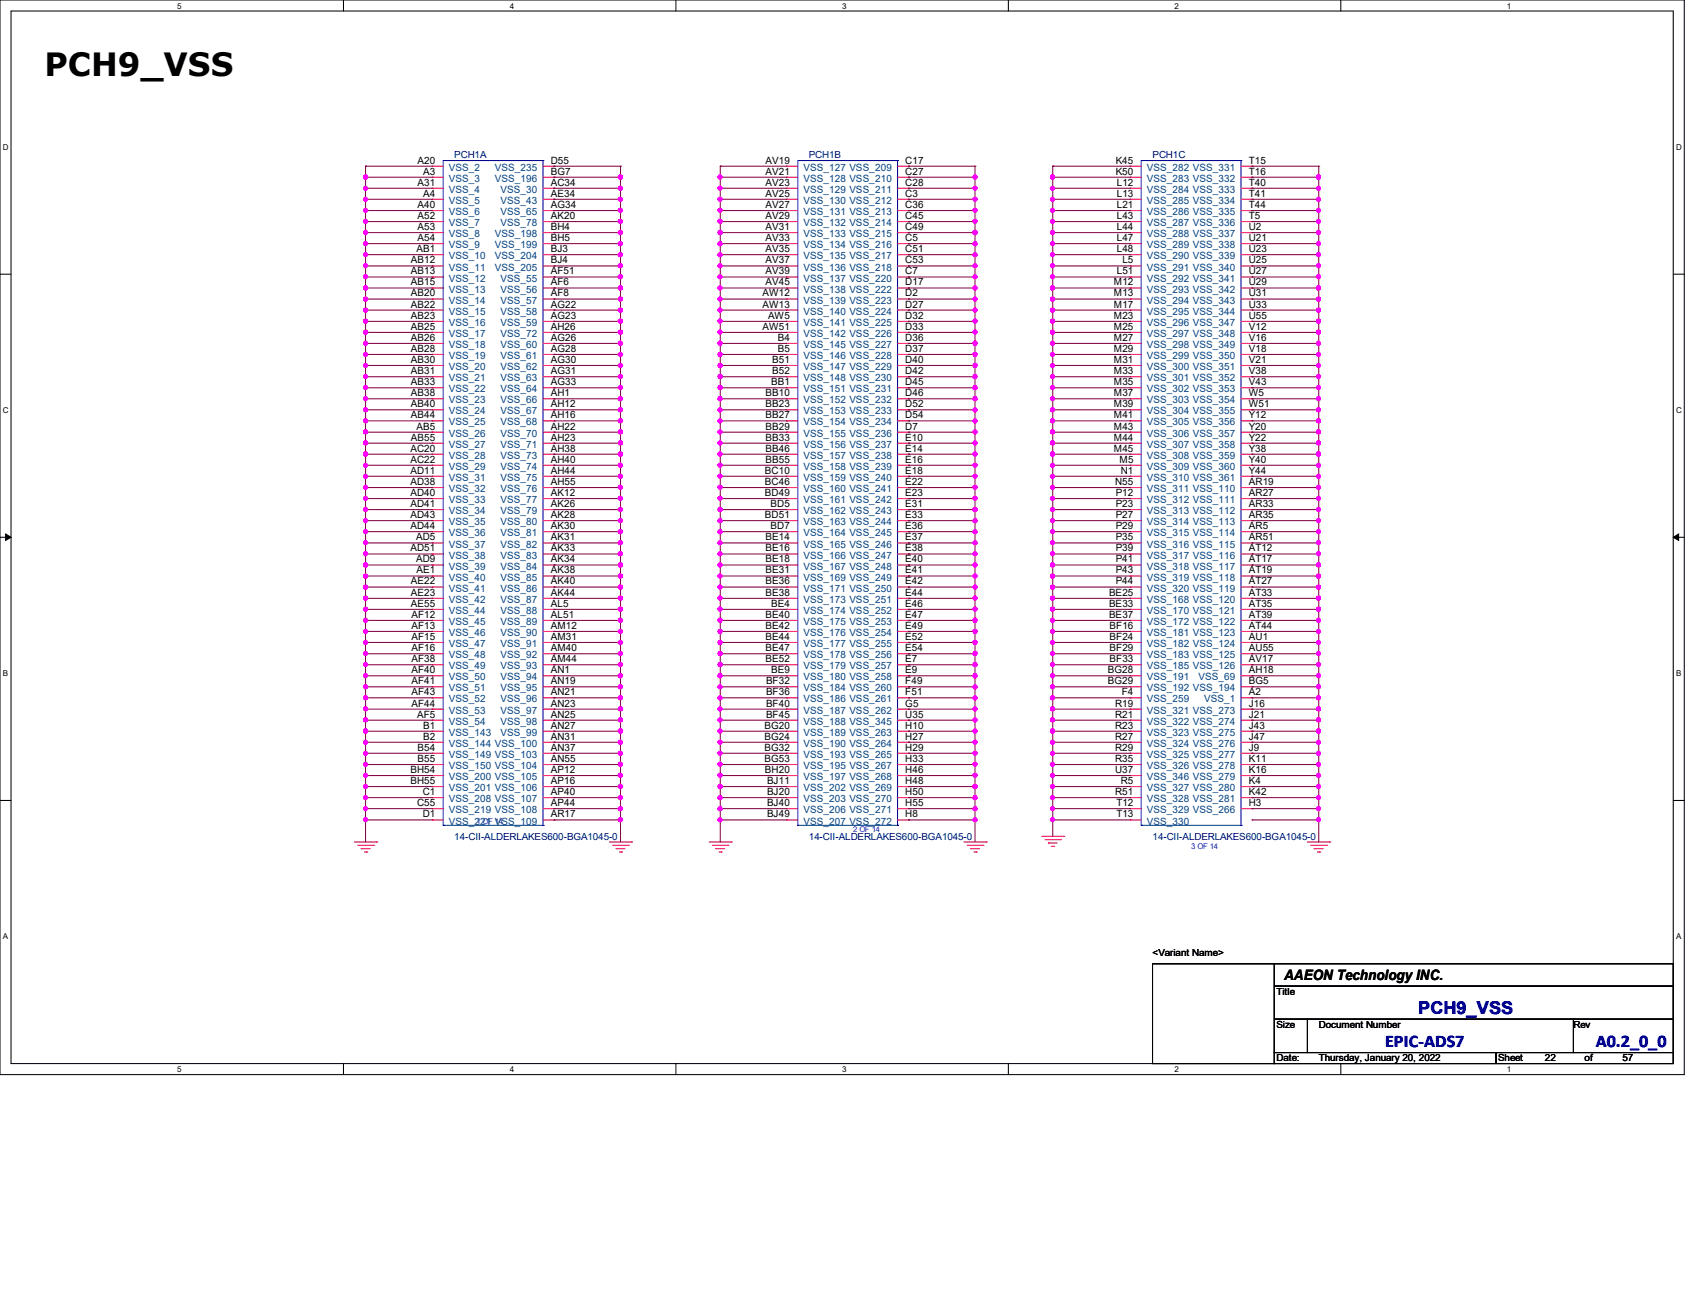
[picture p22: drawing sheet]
<svg xmlns="http://www.w3.org/2000/svg" width="279mm" height="216mm" viewBox="0 0 279 216" stroke-linecap="round" stroke-linejoin="round" font-family="sans-serif">
<defs><g id="words">
<text font-size="5.3" x="7.3" y="12.6">PCH9_VSS</text>
<g font-size="2.9" fill="#00f">
<text x="234.1" y="167.3">PCH9_VSS</text>
<text x="228.6" y="172.8">EPIC-ADS7</text>
<text x="263.3" y="172.8">A0.2_0_0</text>
</g>
<text font-size="2.4" x="211.9" y="161.8">AAEON Technology INC.</text>
<g font-size="1.7">
<text x="68.9" y="27">A20</text>
<text x="69.9" y="28.8">A3</text>
<text x="90.9" y="28.8">BG7</text>
<text x="90.9" y="27">D55</text>
<text x="126.3" y="27">AV19</text>
<text x="126.3" y="28.8">AV21</text>
<text x="149.4" y="27">C17</text>
<text x="149.4" y="28.8">C27</text>
<text x="184.1" y="27">K45</text>
<text x="184.1" y="28.8">K50</text>
<text x="206.1" y="27">T15</text>
<text x="206.1" y="28.8">T16</text>
<text x="68.9" y="30.6">A31</text>
<text x="68.9" y="34.3">A40</text>
<text x="69.9" y="32.5">A4</text>
<text x="90.9" y="30.6">AC34</text>
<text x="90.9" y="32.5">AE34</text>
<text x="90.9" y="34.3">AG34</text>
<text x="126.3" y="30.6">AV23</text>
<text x="126.3" y="32.5">AV25</text>
<text x="126.3" y="34.3">AV27</text>
<text x="149.4" y="30.6">C28</text>
<text x="149.4" y="32.5">C3</text>
<text x="149.4" y="34.3">C36</text>
<text x="184.3" y="30.6">L12</text>
<text x="184.3" y="32.5">L13</text>
<text x="184.3" y="34.3">L21</text>
<text x="206.1" y="30.6">T40</text>
<text x="206.1" y="32.5">T41</text>
<text x="206.1" y="34.3">T44</text>
<text x="68.8" y="41.6">AB1</text>
<text x="68.9" y="36.2">A52</text>
<text x="68.9" y="38">A53</text>
<text x="68.9" y="39.8">A54</text>
<text x="90.9" y="36.2">AK20</text>
<text x="90.9" y="38">BH4</text>
<text x="90.9" y="39.8">BH5</text>
<text x="90.9" y="41.6">BJ3</text>
<text x="126.3" y="36.2">AV29</text>
<text x="126.3" y="38">AV31</text>
<text x="126.3" y="39.8">AV33</text>
<text x="126.3" y="41.6">AV35</text>
<text x="149.4" y="36.2">C45</text>
<text x="149.4" y="38">C49</text>
<text x="149.4" y="39.8">C5</text>
<text x="149.4" y="41.6">C51</text>
<text x="184.3" y="36.2">L43</text>
<text x="184.3" y="38">L44</text>
<text x="184.3" y="39.8">L47</text>
<text x="184.3" y="41.6">L48</text>
<text x="206.1" y="36.2">T5</text>
<text x="206.1" y="38">U2</text>
<text x="206.1" y="39.8">U21</text>
<text x="206.1" y="41.6">U23</text>
<text x="67.8" y="43.5">AB12</text>
<text x="67.8" y="45.3">AB13</text>
<text x="67.8" y="47.1">AB15</text>
<text x="90.9" y="45.3">AF51</text>
<text x="90.9" y="47.1">AF6</text>
<text x="90.9" y="43.5">BJ4</text>
<text x="126.3" y="43.5">AV37</text>
<text x="126.3" y="45.3">AV39</text>
<text x="126.3" y="47.1">AV45</text>
<text x="149.4" y="43.5">C53</text>
<text x="149.4" y="45.3">C7</text>
<text x="149.4" y="47.1">D17</text>
<text x="183.8" y="47.1">M12</text>
<text x="184.3" y="45.3">L51</text>
<text x="185.2" y="43.5">L5</text>
<text x="206.1" y="43.5">U25</text>
<text x="206.1" y="45.3">U27</text>
<text x="206.1" y="47.1">U29</text>
<text x="67.8" y="48.9">AB20</text>
<text x="67.8" y="50.8">AB22</text>
<text x="67.8" y="52.6">AB23</text>
<text x="90.9" y="48.9">AF8</text>
<text x="90.9" y="50.8">AG22</text>
<text x="90.9" y="52.6">AG23</text>
<text x="125.8" y="48.9">AW12</text>
<text x="125.8" y="50.8">AW13</text>
<text x="126.8" y="52.6">AW5</text>
<text x="149.4" y="48.9">D2</text>
<text x="149.4" y="50.8">D27</text>
<text x="149.4" y="52.6">D32</text>
<text x="183.8" y="48.9">M13</text>
<text x="183.8" y="50.8">M17</text>
<text x="183.8" y="52.6">M23</text>
<text x="206.1" y="48.9">U31</text>
<text x="206.1" y="50.8">U33</text>
<text x="206.1" y="52.6">U55</text>
<text x="67.8" y="54.4">AB25</text>
<text x="67.8" y="56.3">AB26</text>
<text x="67.8" y="58.1">AB28</text>
<text x="67.8" y="59.9">AB30</text>
<text x="90.9" y="56.3">AG26</text>
<text x="90.9" y="58.1">AG28</text>
<text x="90.9" y="59.9">AG30</text>
<text x="90.9" y="54.4">AH26</text>
<text x="125.8" y="54.4">AW51</text>
<text x="127.4" y="59.9">B51</text>
<text x="128.4" y="56.3">B4</text>
<text x="128.4" y="58.1">B5</text>
<text x="149.4" y="54.4">D33</text>
<text x="149.4" y="56.3">D36</text>
<text x="149.4" y="58.1">D37</text>
<text x="149.4" y="59.9">D40</text>
<text x="183.8" y="54.4">M25</text>
<text x="183.8" y="56.3">M27</text>
<text x="183.8" y="58.1">M29</text>
<text x="183.8" y="59.9">M31</text>
<text x="206.1" y="54.4">V12</text>
<text x="206.1" y="56.3">V16</text>
<text x="206.1" y="58.1">V18</text>
<text x="206.1" y="59.9">V21</text>
<text x="67.8" y="61.8">AB31</text>
<text x="67.8" y="63.6">AB33</text>
<text x="67.8" y="65.4">AB38</text>
<text x="90.9" y="61.8">AG31</text>
<text x="90.9" y="63.6">AG33</text>
<text x="90.9" y="65.4">AH1</text>
<text x="126.3" y="65.4">BB10</text>
<text x="127.3" y="63.6">BB1</text>
<text x="127.4" y="61.8">B52</text>
<text x="149.4" y="61.8">D42</text>
<text x="149.4" y="63.6">D45</text>
<text x="149.4" y="65.4">D46</text>
<text x="183.8" y="61.8">M33</text>
<text x="183.8" y="63.6">M35</text>
<text x="183.8" y="65.4">M37</text>
<text x="206.1" y="61.8">V38</text>
<text x="206.1" y="63.6">V43</text>
<text x="206.1" y="65.4">W5</text>
<text x="67.8" y="67.2">AB40</text>
<text x="67.8" y="69">AB44</text>
<text x="68.8" y="70.9">AB5</text>
<text x="90.9" y="67.2">AH12</text>
<text x="90.9" y="69">AH16</text>
<text x="90.9" y="70.9">AH22</text>
<text x="126.3" y="67.2">BB23</text>
<text x="126.3" y="69">BB27</text>
<text x="126.3" y="70.9">BB29</text>
<text x="149.4" y="67.2">D52</text>
<text x="149.4" y="69">D54</text>
<text x="149.4" y="70.9">D7</text>
<text x="183.8" y="67.2">M39</text>
<text x="183.8" y="69">M41</text>
<text x="183.8" y="70.9">M43</text>
<text x="206.1" y="67.2">W51</text>
<text x="206.1" y="69">Y12</text>
<text x="206.1" y="70.9">Y20</text>
<text x="67.7" y="74.5">AC20</text>
<text x="67.7" y="76.4">AC22</text>
<text x="67.8" y="72.7">AB55</text>
<text x="90.9" y="72.7">AH23</text>
<text x="90.9" y="74.5">AH38</text>
<text x="90.9" y="76.4">AH40</text>
<text x="126.3" y="72.7">BB33</text>
<text x="126.3" y="74.5">BB46</text>
<text x="126.3" y="76.4">BB55</text>
<text x="149.4" y="72.7">E10</text>
<text x="149.4" y="74.5">E14</text>
<text x="149.4" y="76.4">E16</text>
<text x="183.8" y="72.7">M44</text>
<text x="183.8" y="74.5">M45</text>
<text x="184.8" y="76.4">M5</text>
<text x="206.1" y="72.7">Y22</text>
<text x="206.1" y="74.5">Y38</text>
<text x="206.1" y="76.4">Y40</text>
<text x="67.7" y="78.2">AD11</text>
<text x="67.7" y="80.1">AD38</text>
<text x="67.7" y="81.9">AD40</text>
<text x="67.7" y="83.7">AD41</text>
<text x="90.9" y="78.2">AH44</text>
<text x="90.9" y="80.1">AH55</text>
<text x="90.9" y="81.9">AK12</text>
<text x="90.9" y="83.7">AK26</text>
<text x="126.2" y="78.2">BC10</text>
<text x="126.2" y="80.1">BC46</text>
<text x="126.2" y="81.9">BD49</text>
<text x="127.2" y="83.7">BD5</text>
<text x="149.4" y="78.2">E18</text>
<text x="149.4" y="80.1">E22</text>
<text x="149.4" y="81.9">E23</text>
<text x="149.4" y="83.7">E31</text>
<text x="184" y="80.1">N55</text>
<text x="184.1" y="81.9">P12</text>
<text x="184.1" y="83.7">P23</text>
<text x="185" y="78.2">N1</text>
<text x="206.1" y="80.1">AR19</text>
<text x="206.1" y="81.9">AR27</text>
<text x="206.1" y="83.7">AR33</text>
<text x="206.1" y="78.2">Y44</text>
<text x="67.7" y="85.5">AD43</text>
<text x="67.7" y="87.3">AD44</text>
<text x="68.7" y="89.2">AD5</text>
<text x="90.9" y="85.5">AK28</text>
<text x="90.9" y="87.3">AK30</text>
<text x="90.9" y="89.2">AK31</text>
<text x="126.2" y="85.5">BD51</text>
<text x="126.3" y="89.2">BE14</text>
<text x="127.2" y="87.3">BD7</text>
<text x="149.4" y="85.5">E33</text>
<text x="149.4" y="87.3">E36</text>
<text x="149.4" y="89.2">E37</text>
<text x="184.1" y="85.5">P27</text>
<text x="184.1" y="87.3">P29</text>
<text x="184.1" y="89.2">P35</text>
<text x="206.1" y="85.5">AR35</text>
<text x="206.1" y="87.3">AR5</text>
<text x="206.1" y="89.2">AR51</text>
<text x="67.7" y="91">AD51</text>
<text x="68.7" y="92.8">AD9</text>
<text x="68.8" y="94.7">AE1</text>
<text x="90.9" y="91">AK33</text>
<text x="90.9" y="92.8">AK34</text>
<text x="90.9" y="94.7">AK38</text>
<text x="126.3" y="91">BE16</text>
<text x="126.3" y="92.8">BE18</text>
<text x="126.3" y="94.7">BE31</text>
<text x="149.4" y="91">E38</text>
<text x="149.4" y="92.8">E40</text>
<text x="149.4" y="94.7">E41</text>
<text x="184.1" y="91">P39</text>
<text x="184.1" y="92.8">P41</text>
<text x="184.1" y="94.7">P43</text>
<text x="206.1" y="91">AT12</text>
<text x="206.1" y="92.8">AT17</text>
<text x="206.1" y="94.7">AT19</text>
<text x="67.8" y="96.5">AE22</text>
<text x="67.8" y="98.3">AE23</text>
<text x="67.8" y="100.2">AE55</text>
<text x="67.9" y="102">AF12</text>
<text x="90.9" y="96.5">AK40</text>
<text x="90.9" y="98.3">AK44</text>
<text x="90.9" y="100.2">AL5</text>
<text x="90.9" y="102">AL51</text>
<text x="126.3" y="96.5">BE36</text>
<text x="126.3" y="98.3">BE38</text>
<text x="126.3" y="102">BE40</text>
<text x="127.3" y="100.2">BE4</text>
<text x="149.4" y="96.5">E42</text>
<text x="149.4" y="98.3">E44</text>
<text x="149.4" y="100.2">E46</text>
<text x="149.4" y="102">E47</text>
<text x="183" y="98.3">BE25</text>
<text x="183" y="100.2">BE33</text>
<text x="183" y="102">BE37</text>
<text x="184.1" y="96.5">P44</text>
<text x="206.1" y="96.5">AT27</text>
<text x="206.1" y="98.3">AT33</text>
<text x="206.1" y="100.2">AT35</text>
<text x="206.1" y="102">AT39</text>
<text x="67.9" y="103.8">AF13</text>
<text x="67.9" y="105.6">AF15</text>
<text x="67.9" y="107.5">AF16</text>
<text x="90.9" y="103.8">AM12</text>
<text x="90.9" y="105.6">AM31</text>
<text x="90.9" y="107.5">AM40</text>
<text x="126.3" y="103.8">BE42</text>
<text x="126.3" y="105.6">BE44</text>
<text x="126.3" y="107.5">BE47</text>
<text x="149.4" y="103.8">E49</text>
<text x="149.4" y="105.6">E52</text>
<text x="149.4" y="107.5">E54</text>
<text x="183.1" y="103.8">BF16</text>
<text x="183.1" y="105.6">BF24</text>
<text x="183.1" y="107.5">BF29</text>
<text x="206.1" y="103.8">AT44</text>
<text x="206.1" y="105.6">AU1</text>
<text x="206.1" y="107.5">AU55</text>
<text x="67.9" y="109.3">AF38</text>
<text x="67.9" y="111.1">AF40</text>
<text x="67.9" y="112.9">AF41</text>
<text x="90.9" y="109.3">AM44</text>
<text x="90.9" y="111.1">AN1</text>
<text x="90.9" y="112.9">AN19</text>
<text x="126.3" y="109.3">BE52</text>
<text x="126.4" y="112.9">BF32</text>
<text x="127.3" y="111.1">BE9</text>
<text x="149.4" y="109.3">E7</text>
<text x="149.4" y="111.1">E9</text>
<text x="149.4" y="112.9">F49</text>
<text x="182.9" y="111.1">BG28</text>
<text x="182.9" y="112.9">BG29</text>
<text x="183.1" y="109.3">BF33</text>
<text x="206.1" y="111.1">AH18</text>
<text x="206.1" y="109.3">AV17</text>
<text x="206.1" y="112.9">BG5</text>
<text x="67.9" y="114.8">AF43</text>
<text x="67.9" y="116.6">AF44</text>
<text x="68.8" y="118.4">AF5</text>
<text x="90.9" y="114.8">AN21</text>
<text x="90.9" y="116.6">AN23</text>
<text x="90.9" y="118.4">AN25</text>
<text x="126.4" y="114.8">BF36</text>
<text x="126.4" y="116.6">BF40</text>
<text x="126.4" y="118.4">BF45</text>
<text x="149.4" y="114.8">F51</text>
<text x="149.4" y="116.6">G5</text>
<text x="149.4" y="118.4">U35</text>
<text x="184" y="116.6">R19</text>
<text x="184" y="118.4">R21</text>
<text x="185.1" y="114.8">F4</text>
<text x="206.1" y="114.8">A2</text>
<text x="206.1" y="116.6">J16</text>
<text x="206.1" y="118.4">J21</text>
<text x="68.9" y="123.9">B54</text>
<text x="68.9" y="125.8">B55</text>
<text x="69.9" y="120.3">B1</text>
<text x="69.9" y="122.1">B2</text>
<text x="90.9" y="120.3">AN27</text>
<text x="90.9" y="122.1">AN31</text>
<text x="90.9" y="123.9">AN37</text>
<text x="90.9" y="125.8">AN55</text>
<text x="126.2" y="120.3">BG20</text>
<text x="126.2" y="122.1">BG24</text>
<text x="126.2" y="123.9">BG32</text>
<text x="126.2" y="125.8">BG53</text>
<text x="149.4" y="120.3">H10</text>
<text x="149.4" y="122.1">H27</text>
<text x="149.4" y="123.9">H29</text>
<text x="149.4" y="125.8">H33</text>
<text x="184" y="120.3">R23</text>
<text x="184" y="122.1">R27</text>
<text x="184" y="123.9">R29</text>
<text x="184" y="125.8">R35</text>
<text x="206.1" y="120.3">J43</text>
<text x="206.1" y="122.1">J47</text>
<text x="206.1" y="123.9">J9</text>
<text x="206.1" y="125.8">K11</text>
<text x="67.7" y="127.6">BH54</text>
<text x="67.7" y="129.4">BH55</text>
<text x="69.8" y="131.2">C1</text>
<text x="90.9" y="127.6">AP12</text>
<text x="90.9" y="129.4">AP16</text>
<text x="90.9" y="131.2">AP40</text>
<text x="126.2" y="127.6">BH20</text>
<text x="126.6" y="129.4">BJ11</text>
<text x="126.6" y="131.2">BJ20</text>
<text x="149.4" y="127.6">H46</text>
<text x="149.4" y="129.4">H48</text>
<text x="149.4" y="131.2">H50</text>
<text x="184" y="131.2">R51</text>
<text x="184" y="127.6">U37</text>
<text x="185" y="129.4">R5</text>
<text x="206.1" y="127.6">K16</text>
<text x="206.1" y="129.4">K4</text>
<text x="206.1" y="131.2">K42</text>
<text x="68.8" y="133.1">C55</text>
<text x="69.8" y="134.9">D1</text>
<text x="90.9" y="133.1">AP44</text>
<text x="90.9" y="134.9">AR17</text>
<text x="126.6" y="133.1">BJ40</text>
<text x="126.6" y="134.9">BJ49</text>
<text x="149.4" y="133.1">H55</text>
<text x="149.4" y="134.9">H8</text>
<text x="184.3" y="133.1">T12</text>
<text x="184.3" y="134.9">T13</text>
<text x="206.1" y="133.1">H3</text>
</g>
<g font-size="1.7" fill="#004080">
<text x="74.1" y="28.2">VSS_2</text>
<text x="81.7" y="28.2">VSS_235</text>
<text x="132.6" y="28.2">VSS_127 VSS_209</text>
<text x="189.3" y="28.2">VSS_282 VSS_331</text>
<text x="74.1" y="30">VSS_3</text>
<text x="74.1" y="31.8">VSS_4</text>
<text x="74.1" y="33.7">VSS_5</text>
<text x="74.1" y="35.5">VSS_6</text>
<text x="81.7" y="30">VSS_196</text>
<text x="82.6" y="31.8">VSS_30</text>
<text x="82.6" y="33.7">VSS_43</text>
<text x="82.6" y="35.5">VSS_65</text>
<text x="132.6" y="30">VSS_128 VSS_210</text>
<text x="132.6" y="31.8">VSS_129 VSS_211</text>
<text x="132.6" y="33.7">VSS_130 VSS_212</text>
<text x="132.6" y="35.5">VSS_131 VSS_213</text>
<text x="189.3" y="30">VSS_283 VSS_332</text>
<text x="189.3" y="31.8">VSS_284 VSS_333</text>
<text x="189.3" y="33.7">VSS_285 VSS_334</text>
<text x="189.3" y="35.5">VSS_286 VSS_335</text>
<text x="74.1" y="37.3">VSS_7</text>
<text x="74.1" y="39.2">VSS_8</text>
<text x="74.1" y="41">VSS_9</text>
<text x="81.7" y="39.2">VSS_198</text>
<text x="81.7" y="41">VSS_199</text>
<text x="82.6" y="37.3">VSS_78</text>
<text x="132.6" y="37.3">VSS_132 VSS_214</text>
<text x="132.6" y="39.2">VSS_133 VSS_215</text>
<text x="132.6" y="41">VSS_134 VSS_216</text>
<text x="189.3" y="37.3">VSS_287 VSS_336</text>
<text x="189.3" y="39.2">VSS_288 VSS_337</text>
<text x="189.3" y="41">VSS_289 VSS_338</text>
<text x="74.1" y="42.8">VSS_10</text>
<text x="74.1" y="44.7">VSS_11</text>
<text x="74.1" y="46.5">VSS_12</text>
<text x="81.7" y="42.8">VSS_204</text>
<text x="81.7" y="44.7">VSS_205</text>
<text x="82.6" y="46.5">VSS_55</text>
<text x="132.6" y="42.8">VSS_135 VSS_217</text>
<text x="132.6" y="44.7">VSS_136 VSS_218</text>
<text x="132.6" y="46.5">VSS_137 VSS_220</text>
<text x="189.3" y="42.8">VSS_290 VSS_339</text>
<text x="189.3" y="44.7">VSS_291 VSS_340</text>
<text x="189.3" y="46.5">VSS_292 VSS_341</text>
<text x="74.1" y="48.3">VSS_13</text>
<text x="74.1" y="50.1">VSS_14</text>
<text x="74.1" y="51.9">VSS_15</text>
<text x="74.1" y="53.8">VSS_16</text>
<text x="82.6" y="48.3">VSS_56</text>
<text x="82.6" y="50.1">VSS_57</text>
<text x="82.6" y="51.9">VSS_58</text>
<text x="82.6" y="53.8">VSS_59</text>
<text x="132.6" y="48.3">VSS_138 VSS_222</text>
<text x="132.6" y="50.1">VSS_139 VSS_223</text>
<text x="132.6" y="51.9">VSS_140 VSS_224</text>
<text x="132.6" y="53.8">VSS_141 VSS_225</text>
<text x="189.3" y="48.3">VSS_293 VSS_342</text>
<text x="189.3" y="50.1">VSS_294 VSS_343</text>
<text x="189.3" y="51.9">VSS_295 VSS_344</text>
<text x="189.3" y="53.8">VSS_296 VSS_347</text>
<text x="74.1" y="55.6">VSS_17</text>
<text x="74.1" y="57.4">VSS_18</text>
<text x="74.1" y="59.3">VSS_19</text>
<text x="82.6" y="57.4">VSS_60</text>
<text x="82.6" y="59.3">VSS_61</text>
<text x="82.6" y="55.6">VSS_72</text>
<text x="132.6" y="55.6">VSS_142 VSS_226</text>
<text x="132.6" y="57.4">VSS_145 VSS_227</text>
<text x="132.6" y="59.3">VSS_146 VSS_228</text>
<text x="189.3" y="55.6">VSS_297 VSS_348</text>
<text x="189.3" y="57.4">VSS_298 VSS_349</text>
<text x="189.3" y="59.3">VSS_299 VSS_350</text>
<text x="74.1" y="61.1">VSS_20</text>
<text x="74.1" y="62.9">VSS_21</text>
<text x="74.1" y="64.8">VSS_22</text>
<text x="82.6" y="61.1">VSS_62</text>
<text x="82.6" y="62.9">VSS_63</text>
<text x="82.6" y="64.8">VSS_64</text>
<text x="132.6" y="61.1">VSS_147 VSS_229</text>
<text x="132.6" y="62.9">VSS_148 VSS_230</text>
<text x="132.6" y="64.8">VSS_151 VSS_231</text>
<text x="189.3" y="61.1">VSS_300 VSS_351</text>
<text x="189.3" y="62.9">VSS_301 VSS_352</text>
<text x="189.3" y="64.8">VSS_302 VSS_353</text>
<text x="74.1" y="66.6">VSS_23</text>
<text x="74.1" y="68.4">VSS_24</text>
<text x="74.1" y="70.2">VSS_25</text>
<text x="82.6" y="66.6">VSS_66</text>
<text x="82.6" y="68.4">VSS_67</text>
<text x="82.6" y="70.2">VSS_68</text>
<text x="132.6" y="66.6">VSS_152 VSS_232</text>
<text x="132.6" y="68.4">VSS_153 VSS_233</text>
<text x="132.6" y="70.2">VSS_154 VSS_234</text>
<text x="189.3" y="66.6">VSS_303 VSS_354</text>
<text x="189.3" y="68.4">VSS_304 VSS_355</text>
<text x="189.3" y="70.2">VSS_305 VSS_356</text>
<text x="74.1" y="72.1">VSS_26</text>
<text x="74.1" y="73.9">VSS_27</text>
<text x="74.1" y="75.7">VSS_28</text>
<text x="74.1" y="77.6">VSS_29</text>
<text x="82.6" y="72.1">VSS_70</text>
<text x="82.6" y="73.9">VSS_71</text>
<text x="82.6" y="75.7">VSS_73</text>
<text x="82.6" y="77.6">VSS_74</text>
<text x="132.6" y="72.1">VSS_155 VSS_236</text>
<text x="132.6" y="73.9">VSS_156 VSS_237</text>
<text x="132.6" y="75.7">VSS_157 VSS_238</text>
<text x="132.6" y="77.6">VSS_158 VSS_239</text>
<text x="189.3" y="72.1">VSS_306 VSS_357</text>
<text x="189.3" y="73.9">VSS_307 VSS_358</text>
<text x="189.3" y="75.7">VSS_308 VSS_359</text>
<text x="189.3" y="77.6">VSS_309 VSS_360</text>
<text x="74.1" y="79.4">VSS_31</text>
<text x="74.1" y="81.2">VSS_32</text>
<text x="74.1" y="83.1">VSS_33</text>
<text x="82.6" y="79.4">VSS_75</text>
<text x="82.6" y="81.2">VSS_76</text>
<text x="82.6" y="83.1">VSS_77</text>
<text x="132.6" y="79.4">VSS_159 VSS_240</text>
<text x="132.6" y="81.2">VSS_160 VSS_241</text>
<text x="132.6" y="83.1">VSS_161 VSS_242</text>
<text x="189.3" y="79.4">VSS_310 VSS_361</text>
<text x="189.3" y="81.2">VSS_311 VSS_110</text>
<text x="189.3" y="83.1">VSS_312 VSS_111</text>
<text x="74.1" y="84.9">VSS_34</text>
<text x="74.1" y="86.7">VSS_35</text>
<text x="74.1" y="88.5">VSS_36</text>
<text x="82.6" y="84.9">VSS_79</text>
<text x="82.6" y="86.7">VSS_80</text>
<text x="82.6" y="88.5">VSS_81</text>
<text x="132.6" y="84.9">VSS_162 VSS_243</text>
<text x="132.6" y="86.7">VSS_163 VSS_244</text>
<text x="132.6" y="88.5">VSS_164 VSS_245</text>
<text x="189.3" y="84.9">VSS_313 VSS_112</text>
<text x="189.3" y="86.7">VSS_314 VSS_113</text>
<text x="189.3" y="88.5">VSS_315 VSS_114</text>
<text x="74.1" y="90.4">VSS_37</text>
<text x="74.1" y="92.2">VSS_38</text>
<text x="74.1" y="94">VSS_39</text>
<text x="74.1" y="95.8">VSS_40</text>
<text x="82.6" y="90.4">VSS_82</text>
<text x="82.6" y="92.2">VSS_83</text>
<text x="82.6" y="94">VSS_84</text>
<text x="82.6" y="95.8">VSS_85</text>
<text x="132.6" y="90.4">VSS_165 VSS_246</text>
<text x="132.6" y="92.2">VSS_166 VSS_247</text>
<text x="132.6" y="94">VSS_167 VSS_248</text>
<text x="132.6" y="95.8">VSS_169 VSS_249</text>
<text x="189.3" y="90.4">VSS_316 VSS_115</text>
<text x="189.3" y="92.2">VSS_317 VSS_116</text>
<text x="189.3" y="94">VSS_318 VSS_117</text>
<text x="189.3" y="95.8">VSS_319 VSS_118</text>
<text x="74.1" y="97.7">VSS_41</text>
<text x="74.1" y="99.5">VSS_42</text>
<text x="74.1" y="101.3">VSS_44</text>
<text x="82.6" y="97.7">VSS_86</text>
<text x="82.6" y="99.5">VSS_87</text>
<text x="82.6" y="101.3">VSS_88</text>
<text x="132.6" y="97.7">VSS_171 VSS_250</text>
<text x="132.6" y="99.5">VSS_173 VSS_251</text>
<text x="132.6" y="101.3">VSS_174 VSS_252</text>
<text x="189.3" y="99.5">VSS_168 VSS_120</text>
<text x="189.3" y="101.3">VSS_170 VSS_121</text>
<text x="189.3" y="97.7">VSS_320 VSS_119</text>
<text x="74.1" y="103.2">VSS_45</text>
<text x="74.1" y="105">VSS_46</text>
<text x="74.1" y="106.8">VSS_47</text>
<text x="82.6" y="103.2">VSS_89</text>
<text x="82.6" y="105">VSS_90</text>
<text x="82.6" y="106.8">VSS_91</text>
<text x="132.6" y="103.2">VSS_175 VSS_253</text>
<text x="132.6" y="105">VSS_176 VSS_254</text>
<text x="132.6" y="106.8">VSS_177 VSS_255</text>
<text x="189.3" y="103.2">VSS_172 VSS_122</text>
<text x="189.3" y="105">VSS_181 VSS_123</text>
<text x="189.3" y="106.8">VSS_182 VSS_124</text>
<text x="74.1" y="108.7">VSS_48</text>
<text x="74.1" y="110.5">VSS_49</text>
<text x="74.1" y="112.3">VSS_50</text>
<text x="82.6" y="108.7">VSS_92</text>
<text x="82.6" y="110.5">VSS_93</text>
<text x="82.6" y="112.3">VSS_94</text>
<text x="132.6" y="108.7">VSS_178 VSS_256</text>
<text x="132.6" y="110.5">VSS_179 VSS_257</text>
<text x="132.6" y="112.3">VSS_180 VSS_258</text>
<text x="189.3" y="108.7">VSS_183 VSS_125</text>
<text x="189.3" y="110.5">VSS_185 VSS_126</text>
<text x="189.3" y="112.3">VSS_191</text>
<text x="197.8" y="112.3">VSS_69</text>
<text x="74.1" y="114.1">VSS_51</text>
<text x="74.1" y="116">VSS_52</text>
<text x="74.1" y="117.8">VSS_53</text>
<text x="74.1" y="119.6">VSS_54</text>
<text x="82.6" y="114.1">VSS_95</text>
<text x="82.6" y="116">VSS_96</text>
<text x="82.6" y="117.8">VSS_97</text>
<text x="82.6" y="119.6">VSS_98</text>
<text x="132.6" y="114.1">VSS_184 VSS_260</text>
<text x="132.6" y="116">VSS_186 VSS_261</text>
<text x="132.6" y="117.8">VSS_187 VSS_262</text>
<text x="132.6" y="119.6">VSS_188 VSS_345</text>
<text x="189.3" y="114.1">VSS_192 VSS_194</text>
<text x="189.3" y="116">VSS_259</text>
<text x="189.3" y="117.8">VSS_321 VSS_273</text>
<text x="189.3" y="119.6">VSS_322 VSS_274</text>
<text x="198.7" y="116">VSS_1</text>
<text x="74.1" y="121.5">VSS_143</text>
<text x="74.1" y="123.3">VSS_144 VSS_100</text>
<text x="74.1" y="125.1">VSS_149 VSS_103</text>
<text x="82.6" y="121.5">VSS_99</text>
<text x="132.6" y="121.5">VSS_189 VSS_263</text>
<text x="132.6" y="123.3">VSS_190 VSS_264</text>
<text x="132.6" y="125.1">VSS_193 VSS_265</text>
<text x="189.3" y="121.5">VSS_323 VSS_275</text>
<text x="189.3" y="123.3">VSS_324 VSS_276</text>
<text x="189.3" y="125.1">VSS_325 VSS_277</text>
<text x="74.1" y="127">VSS_150 VSS_104</text>
<text x="74.1" y="128.8">VSS_200 VSS_105</text>
<text x="74.1" y="130.6">VSS_201 VSS_106</text>
<text x="132.6" y="127">VSS_195 VSS_267</text>
<text x="132.6" y="128.8">VSS_197 VSS_268</text>
<text x="132.6" y="130.6">VSS_202 VSS_269</text>
<text x="189.3" y="127">VSS_326 VSS_278</text>
<text x="189.3" y="130.6">VSS_327 VSS_280</text>
<text x="189.3" y="128.8">VSS_346 VSS_279</text>
<text x="74.1" y="132.4">VSS_208 VSS_107</text>
<text x="74.1" y="134.2">VSS_219 VSS_108</text>
<text x="74.1" y="136.1">VSS_221 VSS_109</text>
<text x="132.6" y="132.4">VSS_203 VSS_270</text>
<text x="132.6" y="134.2">VSS_206 VSS_271</text>
<text x="132.6" y="136.1">VSS_207 VSS_272</text>
<text x="189.3" y="132.4">VSS_328 VSS_281</text>
<text x="189.3" y="134.2">VSS_329 VSS_266</text>
<text x="189.3" y="136.1">VSS_330</text>
</g>
<g font-size="1.6" fill="#000080">
<text x="75" y="26.1">PCH1A</text>
<text x="133.5" y="26.1">PCH1B</text>
<text x="190.2" y="26.1">PCH1C</text>
<text x="75" y="138.6">14-CII-ALDERLAKES600-BGA1045-0</text>
<text x="133.5" y="138.6">14-CII-ALDERLAKES600-BGA1045-0</text>
<text x="190.2" y="138.6">14-CII-ALDERLAKES600-BGA1045-0</text>
</g>
<g font-size="1.6">
<text x="190.2" y="157.8">&lt;Variant Name&gt;</text>
<text x="210.7" y="164.2">Title</text>
<text x="210.7" y="169.7">Size</text>
<text x="217.7" y="169.7">Document Number</text>
<text x="259.7" y="169.7">Rev</text>
<text x="210.7" y="175.2">Date:</text>
<text x="217.7" y="175.2">Thursday, January 20, 2022</text>
<text x="247.2" y="175.2">Sheet</text>
<text x="255" y="175.2">22</text>
<text x="261.5" y="175.2">of</text>
<text x="267.7" y="175.2">57</text>
</g>
<g font-size="1.3">
<text x="29.3" y="1.4">5</text>
<text x="84.1" y="1.4">4</text>
<text x="139" y="1.4">3</text>
<text x="193.8" y="1.4">2</text>
<text x="248.7" y="1.4">1</text>
<text x=".5" y="24.7">D</text>
<text x="276.6" y="24.7">D</text>
<text x=".5" y="68.2">C</text>
<text x="276.6" y="68.2">C</text>
<text x=".5" y="111.6">B</text>
<text x="276.6" y="111.6">B</text>
<text x=".5" y="155">A</text>
<text x="276.6" y="155">A</text>
<text x="29.3" y="177">5</text>
<text x="84.1" y="177">4</text>
<text x="139" y="177">3</text>
<text x="193.8" y="177">2</text>
<text x="248.7" y="177">1</text>
</g>
<g font-size="1.3" fill="#00f">
<text x="78.6" y="135.9">1 OF 14</text>
<text x="140.8" y="137.4">2 OF 14</text>
<text x="196.6" y="140.1">3 OF 14</text>
</g>
</g></defs>
<path d="M0 0h278v177.4h-278zM1.8 1.8h274.3v173.8h-274.3z" fill="none" stroke="#000" stroke-width=".17"/>
<g fill="#fff">
<path d="M29.3 .2h.7v1.5h-.7z"/>
<path d="M29.3 175.8h.7v1.4h-.7z"/>
</g>
<path d="M56.7 0v1.8M56.7 175.6v1.8" fill="none" stroke="#000" stroke-width=".17"/>
<g fill="#fff">
<path d="M84.1 .2h.7v1.5h-.7z"/>
<path d="M84.1 175.8h.7v1.4h-.7z"/>
</g>
<path d="M111.5 0v1.8M111.5 175.6v1.8" fill="none" stroke="#000" stroke-width=".17"/>
<g fill="#fff">
<path d="M139 .2h.7v1.5h-.7z"/>
<path d="M139 175.8h.7v1.4h-.7z"/>
</g>
<path d="M166.4 0v1.8M166.4 175.6v1.8" fill="none" stroke="#000" stroke-width=".17"/>
<g fill="#fff">
<path d="M193.8 .2h.8v1.5h-.8z"/>
<path d="M193.8 175.8h.8v1.4h-.8z"/>
</g>
<path d="M221.3 0v1.8M221.3 175.6v1.8" fill="none" stroke="#000" stroke-width=".17"/>
<g fill="#fff">
<path d="M248.7 .2h.7v1.5h-.7z"/>
<path d="M248.7 175.8h.7v1.4h-.7z"/>
<path d="M.5 23.5h.9v1.5h-.9z"/>
<path d="M276.6 23.5h.9v1.5h-.9z"/>
<path d="M.5 67h.9v1.5h-.9z"/>
<path d="M276.6 67h.9v1.5h-.9z"/>
</g>
<path d="M0 45.3h1.8M276.1 45.3h1.9" fill="none" stroke="#000" stroke-width=".17"/>
<g fill="#fff">
<path d="M.5 110.4h.8v1.5h-.8z"/>
<path d="M276.6 110.4h.9v1.5h-.9z"/>
</g>
<path d="M0 88.7h1.8M276.1 88.7h1.9" fill="none" stroke="#000" stroke-width=".17"/>
<path d="M.9 88.1l.9 .6-.9 .5zM276.1 88.7l.9-.6v1.1z" fill="#000" stroke="#000" stroke-width=".17"/>
<g fill="#fff">
<path d="M.5 153.8h.8v1.5h-.8z"/>
<path d="M276.6 153.8h.9v1.5h-.9z"/>
</g>
<path d="M0 132.1h1.8M276.1 132.1h1.9M190.2 159.1h20.1v16.5h-20.1zM210.3 159.1h65.8v3.7h-65.8zM210.3 162.8h65.8v5.4h-65.8zM210.3 168.2h5.5v5.5h-5.5zM210.3 173.7h36.6v1.9h-36.6zM215.8 168.2h43.9v5.5h-43.9zM246.9 173.7h29.2v1.9h-29.2zM259.7 168.2h16.4v5.5h-16.4z" fill="none" stroke="#000" stroke-width=".17"/>
<g fill="none" stroke="#f00" stroke-width=".17">
<path d="M71.3 27.4h.1M71.3 29.3h.1M71.3 31.1h.1M71.3 32.9h.1M71.3 34.8h.1M71.3 36.6h.1M71.3 38.4h.1M71.3 27.4h1.9M71.3 29.3h1.9M71.3 31.1h1.9M71.3 32.9h1.9M71.3 34.8h1.9"/>
<path d="M71.3 36.6h1.9M71.3 38.4h1.9M89.6 27.4h1.8M89.6 29.3h1.8M89.6 31.1h1.8M89.6 32.9h1.8M89.6 34.8h1.8M89.6 36.6h1.8M89.6 38.4h1.8M91.4 31.1h.1M91.4 32.9h.1M91.4 34.8h.1"/>
<path d="M91.4 36.6h.1M91.4 29.3h.1M91.4 38.4h.1M91.4 27.4h.1M129.8 27.4h.1M129.8 29.3h.1M129.8 31.1h.1M129.8 32.9h.1M129.8 34.8h.1M129.8 36.6h.1M129.8 38.4h.1M129.8 27.4h1.9"/>
<path d="M129.8 29.3h1.9M129.8 31.1h1.9M129.8 32.9h1.9M129.8 34.8h1.9M129.8 36.6h1.9M129.8 38.4h1.9M148.1 27.4h1.8M148.1 29.3h1.8M148.1 31.1h1.8M148.1 32.9h1.8M148.1 34.8h1.8M148.1 36.6h1.8"/>
<path d="M148.1 38.4h1.8M149.9 27.4h.1M149.9 29.3h.1M149.9 31.1h.1M149.9 32.9h.1M149.9 34.8h.1M149.9 36.6h.1M149.9 38.4h.1M186.5 27.4h.1M186.5 29.3h.1M186.5 31.1h.1M186.5 32.9h.1"/>
<path d="M186.5 34.8h.1M186.5 36.6h.1M186.5 38.4h.1M186.5 27.4h1.8M186.5 29.3h1.8M186.5 31.1h1.8M186.5 32.9h1.8M186.5 34.8h1.8M186.5 36.6h1.8M186.5 38.4h1.8M204.8 27.4h1.8M204.8 29.3h1.8"/>
<path d="M204.8 31.1h1.8M204.8 32.9h1.8M204.8 34.8h1.8M204.8 36.6h1.8M204.8 38.4h1.8M206.6 27.4h.1M206.6 29.3h.1M206.6 31.1h.1M206.6 32.9h.1M206.6 34.8h.1M206.6 36.6h.1M206.6 38.4h.1"/>
<path d="M71.3 40.2h.1M71.3 42h.1M71.3 43.9h.1M71.3 45.7h.1M71.3 47.5h.1M71.3 49.4h.1M71.3 51.2h.1M71.3 53h.1M71.3 54.9h.1M71.3 56.7h.1M71.3 58.5h.1M71.3 40.2h1.9"/>
<path d="M71.3 42h1.9M71.3 43.9h1.9M71.3 45.7h1.9M71.3 47.5h1.9M71.3 49.4h1.9M71.3 51.2h1.9M71.3 53h1.9M71.3 54.9h1.9M71.3 56.7h1.9M71.3 58.5h1.9M89.6 40.2h1.8M89.6 42h1.8"/>
<path d="M89.6 43.9h1.8M89.6 45.7h1.8M89.6 47.5h1.8M89.6 49.4h1.8M89.6 51.2h1.8M89.6 53h1.8M89.6 54.9h1.8M89.6 56.7h1.8M89.6 58.5h1.8M91.4 45.7h.1M91.4 47.5h.1M91.4 49.4h.1"/>
<path d="M91.4 51.2h.1M91.4 53h.1M91.4 56.7h.1M91.4 58.5h.1M91.4 54.9h.1M91.4 40.2h.1M91.4 42h.1M91.4 43.9h.1M129.8 40.2h.1M129.8 42h.1M129.8 43.9h.1M129.8 45.7h.1"/>
<path d="M129.8 47.5h.1M129.8 49.4h.1M129.8 51.2h.1M129.8 53h.1M129.8 54.9h.1M129.8 56.7h.1M129.8 58.5h.1M129.8 40.2h1.9M129.8 42h1.9M129.8 43.9h1.9M129.8 45.7h1.9M129.8 47.5h1.9"/>
<path d="M129.8 49.4h1.9M129.8 51.2h1.9M129.8 53h1.9M129.8 54.9h1.9M129.8 56.7h1.9M129.8 58.5h1.9M148.1 40.2h1.8M148.1 42h1.8M148.1 43.9h1.8M148.1 45.7h1.8M148.1 47.5h1.8M148.1 49.4h1.8"/>
<path d="M148.1 51.2h1.8M148.1 53h1.8M148.1 54.9h1.8M148.1 56.7h1.8M148.1 58.5h1.8M149.9 40.2h.1M149.9 42h.1M149.9 43.9h.1M149.9 45.7h.1M149.9 47.5h.1M149.9 49.4h.1M149.9 51.2h.1"/>
<path d="M149.9 53h.1M149.9 54.9h.1M149.9 56.7h.1M149.9 58.5h.1M186.5 40.2h.1M186.5 42h.1M186.5 43.9h.1M186.5 45.7h.1M186.5 47.5h.1M186.5 49.4h.1M186.5 51.2h.1M186.5 53h.1"/>
<path d="M186.5 54.9h.1M186.5 56.7h.1M186.5 58.5h.1M186.5 40.2h1.8M186.5 42h1.8M186.5 43.9h1.8M186.5 45.7h1.8M186.5 47.5h1.8M186.5 49.4h1.8M186.5 51.2h1.8M186.5 53h1.8M186.5 54.9h1.8"/>
<path d="M186.5 56.7h1.8M186.5 58.5h1.8M204.8 40.2h1.8M204.8 42h1.8M204.8 43.9h1.8M204.8 45.7h1.8M204.8 47.5h1.8M204.8 49.4h1.8M204.8 51.2h1.8M204.8 53h1.8M204.8 54.9h1.8M204.8 56.7h1.8"/>
<path d="M204.8 58.5h1.8M206.6 40.2h.1M206.6 42h.1M206.6 43.9h.1M206.6 45.7h.1M206.6 47.5h.1M206.6 49.4h.1M206.6 51.2h.1M206.6 53h.1M206.6 54.9h.1M206.6 56.7h.1M206.6 58.5h.1"/>
<path d="M71.3 60.3h.1M71.3 62.2h.1M71.3 64h.1M71.3 65.8h.1M71.3 67.6h.1M71.3 69.5h.1M71.3 71.3h.1M71.3 73.2h.1M71.3 75h.1M71.3 76.8h.1M71.3 78.6h.1M71.3 60.3h1.9"/>
<path d="M71.3 62.2h1.9M71.3 64h1.9M71.3 65.8h1.9M71.3 67.6h1.9M71.3 69.5h1.9M71.3 71.3h1.9M71.3 73.2h1.9M71.3 75h1.9M71.3 76.8h1.9M71.3 78.6h1.9M89.6 60.3h1.8M89.6 62.2h1.8"/>
<path d="M89.6 64h1.8M89.6 65.8h1.8M89.6 67.6h1.8M89.6 69.5h1.8M89.6 71.3h1.8M89.6 73.2h1.8M89.6 75h1.8M89.6 76.8h1.8M89.6 78.6h1.8M91.4 60.3h.1M91.4 62.2h.1M91.4 64h.1"/>
<path d="M91.4 65.8h.1M91.4 67.6h.1M91.4 69.5h.1M91.4 71.3h.1M91.4 73.2h.1M91.4 75h.1M91.4 76.8h.1M91.4 78.6h.1M129.8 60.3h.1M129.8 62.2h.1M129.8 64h.1M129.8 65.8h.1"/>
<path d="M129.8 67.6h.1M129.8 69.5h.1M129.8 71.3h.1M129.8 73.2h.1M129.8 75h.1M129.8 76.8h.1M129.8 78.6h.1M129.8 60.3h1.9M129.8 62.2h1.9M129.8 64h1.9M129.8 65.8h1.9M129.8 67.6h1.9"/>
<path d="M129.8 69.5h1.9M129.8 71.3h1.9M129.8 73.2h1.9M129.8 75h1.9M129.8 76.8h1.9M129.8 78.6h1.9M148.1 60.3h1.8M148.1 62.2h1.8M148.1 64h1.8M148.1 65.8h1.8M148.1 67.6h1.8M148.1 69.5h1.8"/>
<path d="M148.1 71.3h1.8M148.1 73.2h1.8M148.1 75h1.8M148.1 76.8h1.8M148.1 78.6h1.8M149.9 60.3h.1M149.9 62.2h.1M149.9 64h.1M149.9 65.8h.1M149.9 67.6h.1M149.9 69.5h.1M149.9 71.3h.1"/>
<path d="M149.9 73.2h.1M149.9 75h.1M149.9 76.8h.1M149.9 78.6h.1M186.5 60.3h.1M186.5 62.2h.1M186.5 64h.1M186.5 65.8h.1M186.5 67.6h.1M186.5 69.5h.1M186.5 71.3h.1M186.5 73.2h.1"/>
<path d="M186.5 75h.1M186.5 76.8h.1M186.5 78.6h.1M186.5 60.3h1.8M186.5 62.2h1.8M186.5 64h1.8M186.5 65.8h1.8M186.5 67.6h1.8M186.5 69.5h1.8M186.5 71.3h1.8M186.5 73.2h1.8M186.5 75h1.8"/>
<path d="M186.5 76.8h1.8M186.5 78.6h1.8M204.8 60.3h1.8M204.8 62.2h1.8M204.8 64h1.8M204.8 65.8h1.8M204.8 67.6h1.8M204.8 69.5h1.8M204.8 71.3h1.8M204.8 73.2h1.8M204.8 75h1.8M204.8 76.8h1.8"/>
<path d="M204.8 78.6h1.8M206.6 60.3h.1M206.6 62.2h.1M206.6 64h.1M206.6 65.8h.1M206.6 67.6h.1M206.6 69.5h.1M206.6 71.3h.1M206.6 73.2h.1M206.6 75h.1M206.6 76.8h.1M206.6 78.6h.1"/>
<path d="M71.3 80.5h.1M71.3 82.3h.1M71.3 84.1h.1M71.3 85.9h.1M71.3 87.8h.1M71.3 89.6h.1M71.3 91.4h.1M71.3 93.3h.1M71.3 95.1h.1M71.3 96.9h.1M71.3 98.8h.1M71.3 80.5h1.9"/>
<path d="M71.3 82.3h1.9M71.3 84.1h1.9M71.3 85.9h1.9M71.3 87.8h1.9M71.3 89.6h1.9M71.3 91.4h1.9M71.3 93.3h1.9M71.3 95.1h1.9M71.3 96.9h1.9M71.3 98.8h1.9M89.6 80.5h1.8M89.6 82.3h1.8"/>
<path d="M89.6 84.1h1.8M89.6 85.9h1.8M89.6 87.8h1.8M89.6 89.6h1.8M89.6 91.4h1.8M89.6 93.3h1.8M89.6 95.1h1.8M89.6 96.9h1.8M89.6 98.8h1.8M91.4 80.5h.1M91.4 82.3h.1M91.4 84.1h.1"/>
<path d="M91.4 85.9h.1M91.4 87.8h.1M91.4 89.6h.1M91.4 91.4h.1M91.4 93.3h.1M91.4 95.1h.1M91.4 96.9h.1M91.4 98.8h.1M129.8 80.5h.1M129.8 82.3h.1M129.8 84.1h.1M129.8 85.9h.1"/>
<path d="M129.8 87.8h.1M129.8 89.6h.1M129.8 91.4h.1M129.8 93.3h.1M129.8 95.1h.1M129.8 96.9h.1M129.8 98.8h.1M129.8 80.5h1.9M129.8 82.3h1.9M129.8 84.1h1.9M129.8 85.9h1.9M129.8 87.8h1.9"/>
<path d="M129.8 89.6h1.9M129.8 91.4h1.9M129.8 93.3h1.9M129.8 95.1h1.9M129.8 96.9h1.9M129.8 98.8h1.9M148.1 80.5h1.8M148.1 82.3h1.8M148.1 84.1h1.8M148.1 85.9h1.8M148.1 87.8h1.8M148.1 89.6h1.8"/>
<path d="M148.1 91.4h1.8M148.1 93.3h1.8M148.1 95.1h1.8M148.1 96.9h1.8M148.1 98.8h1.8M149.9 80.5h.1M149.9 82.3h.1M149.9 84.1h.1M149.9 85.9h.1M149.9 87.8h.1M149.9 89.6h.1M149.9 91.4h.1"/>
<path d="M149.9 93.3h.1M149.9 95.1h.1M149.9 96.9h.1M149.9 98.8h.1M186.5 98.8h.1M186.5 80.5h.1M186.5 82.3h.1M186.5 84.1h.1M186.5 85.9h.1M186.5 87.8h.1M186.5 89.6h.1M186.5 91.4h.1"/>
<path d="M186.5 93.3h.1M186.5 95.1h.1M186.5 96.9h.1M186.5 80.5h1.8M186.5 82.3h1.8M186.5 84.1h1.8M186.5 85.9h1.8M186.5 87.8h1.8M186.5 89.6h1.8M186.5 91.4h1.8M186.5 93.3h1.8M186.5 95.1h1.8"/>
<path d="M186.5 96.9h1.8M186.5 98.8h1.8M204.8 80.5h1.8M204.8 82.3h1.8M204.8 84.1h1.8M204.8 85.9h1.8M204.8 87.8h1.8M204.8 89.6h1.8M204.8 91.4h1.8M204.8 93.3h1.8M204.8 95.1h1.8M204.8 96.9h1.8"/>
<path d="M204.8 98.8h1.8M206.6 80.5h.1M206.6 82.3h.1M206.6 84.1h.1M206.6 85.9h.1M206.6 87.8h.1M206.6 89.6h.1M206.6 91.4h.1M206.6 93.3h.1M206.6 95.1h.1M206.6 96.9h.1M206.6 98.8h.1"/>
<path d="M71.3 100.6h.1M71.3 102.4h.1M71.3 104.2h.1M71.3 106h.1M71.3 107.9h.1M71.3 109.7h.1M71.3 111.5h.1M71.3 113.4h.1M71.3 115.2h.1M71.3 117.1h.1M71.3 118.9h.1M71.3 100.6h1.9"/>
<path d="M71.3 102.4h1.9M71.3 104.2h1.9M71.3 106h1.9M71.3 107.9h1.9M71.3 109.7h1.9M71.3 111.5h1.9M71.3 113.4h1.9M71.3 115.2h1.9M71.3 117.1h1.9M71.3 118.9h1.9M89.6 100.6h1.8M89.6 102.4h1.8"/>
<path d="M89.6 104.2h1.8M89.6 106h1.8M89.6 107.9h1.8M89.6 109.7h1.8M89.6 111.5h1.8M89.6 113.4h1.8M89.6 115.2h1.8M89.6 117.1h1.8M89.6 118.9h1.8M91.4 100.6h.1M91.4 102.4h.1M91.4 104.2h.1"/>
<path d="M91.4 106h.1M91.4 107.9h.1M91.4 109.7h.1M91.4 111.5h.1M91.4 113.4h.1M91.4 115.2h.1M91.4 117.1h.1M91.4 118.9h.1M129.8 100.6h.1M129.8 102.4h.1M129.8 104.2h.1M129.8 106h.1"/>
<path d="M129.8 107.9h.1M129.8 109.7h.1M129.8 111.5h.1M129.8 113.4h.1M129.8 115.2h.1M129.8 117.1h.1M129.8 118.9h.1M129.8 100.6h1.9M129.8 102.4h1.9M129.8 104.2h1.9M129.8 106h1.9M129.8 107.9h1.9"/>
<path d="M129.8 109.7h1.9M129.8 111.5h1.9M129.8 113.4h1.9M129.8 115.2h1.9M129.8 117.1h1.9M129.8 118.9h1.9M148.1 100.6h1.8M148.1 102.4h1.8M148.1 104.2h1.8M148.1 106h1.8M148.1 107.9h1.8M148.1 109.7h1.8"/>
<path d="M148.1 111.5h1.8M148.1 113.4h1.8M148.1 115.2h1.8M148.1 117.1h1.8M148.1 118.9h1.8M149.9 100.6h.1M149.9 102.4h.1M149.9 104.2h.1M149.9 106h.1M149.9 107.9h.1M149.9 109.7h.1M149.9 111.5h.1"/>
<path d="M149.9 113.4h.1M149.9 115.2h.1M149.9 117.1h.1M149.9 118.9h.1M186.5 100.6h.1M186.5 102.4h.1M186.5 104.2h.1M186.5 106h.1M186.5 107.9h.1M186.5 109.7h.1M186.5 111.5h.1M186.5 113.4h.1"/>
<path d="M186.5 115.2h.1M186.5 117.1h.1M186.5 118.9h.1M186.5 100.6h1.8M186.5 102.4h1.8M186.5 104.2h1.8M186.5 106h1.8M186.5 107.9h1.8M186.5 109.7h1.8M186.5 111.5h1.8M186.5 113.4h1.8M186.5 115.2h1.8"/>
<path d="M186.5 117.1h1.8M186.5 118.9h1.8M204.8 100.6h1.8M204.8 102.4h1.8M204.8 104.2h1.8M204.8 106h1.8M204.8 107.9h1.8M204.8 109.7h1.8M204.8 111.5h1.8M204.8 113.4h1.8M204.8 115.2h1.8M204.8 117.1h1.8"/>
<path d="M204.8 118.9h1.8M206.6 115.2h.1M206.6 111.5h.1M206.6 100.6h.1M206.6 102.4h.1M206.6 104.2h.1M206.6 106h.1M206.6 107.9h.1M206.6 109.7h.1M206.6 113.4h.1M206.6 117.1h.1M206.6 118.9h.1"/>
<path d="M58.5 139h3.7M59.1 139.5h2.5M61.6 139.5h.1M62.2 139h.1M71.3 120.7h.1M71.3 122.5h.1M71.3 124.3h.1M71.3 126.2h.1M71.3 128h.1M71.3 129.8h.1M71.3 131.7h.1M71.3 133.5h.1"/>
<path d="M71.3 135.3h.1M71.3 120.7h1.9M71.3 122.5h1.9M71.3 124.3h1.9M71.3 126.2h1.9M71.3 128h1.9M71.3 129.8h1.9M71.3 131.7h1.9M71.3 133.5h1.9M71.3 135.3h1.9M89.6 120.7h1.8M89.6 122.5h1.8"/>
<path d="M89.6 124.3h1.8M89.6 126.2h1.8M89.6 128h1.8M89.6 129.8h1.8M89.6 131.7h1.8M89.6 133.5h1.8M89.6 135.3h1.8M91.4 120.7h.1M91.4 122.5h.1M91.4 124.3h.1M91.4 126.2h.1M91.4 128h.1"/>
<path d="M91.4 129.8h.1M91.4 131.7h.1M91.4 133.5h.1M91.4 135.3h.1M100.6 139h3.6M101.1 139.5h2.6M103.7 139.5h.1M104.2 139h.1M117.1 139h3.6M117.6 139.5h2.5M120.1 139.5h.1M120.7 139h.1"/>
<path d="M129.8 120.7h.1M129.8 122.5h.1M129.8 124.3h.1M129.8 126.2h.1M129.8 128h.1M129.8 129.8h.1M129.8 131.7h.1M129.8 133.5h.1M129.8 135.3h.1M129.8 120.7h1.9M129.8 122.5h1.9M129.8 124.3h1.9"/>
<path d="M129.8 126.2h1.9M129.8 128h1.9M129.8 129.8h1.9M129.8 131.7h1.9M129.8 133.5h1.9M129.8 135.3h1.9M148.1 120.7h1.8M148.1 122.5h1.8M148.1 124.3h1.8M148.1 126.2h1.8M148.1 128h1.8M148.1 129.8h1.8"/>
<path d="M148.1 131.7h1.8M148.1 133.5h1.8M148.1 135.3h1.8M149.9 120.7h.1M149.9 122.5h.1M149.9 124.3h.1M149.9 126.2h.1M149.9 128h.1M149.9 129.8h.1M149.9 131.7h.1M149.9 133.5h.1M149.9 135.3h.1"/>
<path d="M159.1 139h3.7M159.6 139.5h2.6M162.2 139.5h.1M162.8 139h.1M171.9 138h3.7M172.5 138.6h2.5M173 139.1h.1M173 139.1h1.5M173.5 139.7h.4M173.9 139.7h.1M175 138.6h.1M175.6 138h.1"/>
<path d="M186.5 120.7h.1M186.5 122.5h.1M186.5 124.3h.1M186.5 126.2h.1M186.5 129.8h.1M186.5 131.7h.1M186.5 133.5h.1M186.5 135.3h.1M186.5 128h.1M186.5 120.7h1.8M186.5 122.5h1.8M186.5 124.3h1.8"/>
<path d="M186.5 126.2h1.8M186.5 128h1.8M186.5 129.8h1.8M186.5 131.7h1.8M186.5 133.5h1.8M186.5 135.3h1.8M204.8 120.7h1.8M204.8 122.5h1.8M204.8 124.3h1.8M204.8 126.2h1.8M204.8 128h1.8M204.8 129.8h1.8"/>
<path d="M204.8 131.7h1.8M204.8 133.5h1.8M206.6 133.5h.1M206.6 120.7h.1M206.6 122.5h.1M206.6 124.3h.1M206.6 126.2h.1M206.6 128h.1M206.6 129.8h.1M206.6 131.7h.1M215.8 139h3.7M216.3 139.5h2.6"/>
<path d="M218.9 139.5h.1M219.5 139h.1M59.6 140.1h.1M59.6 140.1h1.5M60.2 140.6h.3M60.5 140.6h.1M101.7 140.1h.1M101.7 140.1h1.4M102.2 140.6h.4M102.6 140.6h.1M118.2 140.1h.1M118.2 140.1h1.4"/>
<path d="M118.7 140.6h.3M119 140.6h.1M160.2 140.1h.1M160.2 140.1h1.5M160.7 140.6h.4M161.1 140.6h.1M216.9 140.1h.1M216.9 140.1h1.5M217.4 140.6h.4M217.8 140.6h.1"/>
</g>
<g fill="none" stroke="#00f" stroke-width=".17">
<path d="M89.6 26.5h.1M89.6 26.5h-16.4v109.7M89.6 26.5v109.7M148.1 26.5h.1M148.1 26.5h-16.4v109.7M148.1 26.5v109.7M204.8 26.5h.1M204.8 26.5h-16.5v109.7M204.8 26.5v109.7M73.2 136.2h.1M73.2 136.2h16.4M89.6 136.2h.1"/>
<path d="M131.7 136.2h.1M131.7 136.2h16.4M148.1 136.2h.1M188.3 136.2h.1M188.3 136.2h16.5M204.8 136.2h.1"/>
</g>
<g fill="none" stroke="#800040" stroke-width=".17">
<path d="M60.3 27.4h.1M60.3 29.3h.1M60.3 31.1h.1M60.3 32.9h.1M60.3 34.8h.1M60.3 36.6h.1M60.3 38.4h.1M60.3 27.4h11M60.3 29.3h11M60.3 31.1h11M60.3 32.9h11M60.3 34.8h11"/>
<path d="M60.3 36.6h11M60.3 38.4h11M60.3 27.4v111.6M91.4 27.4h.1M91.4 29.3h.1M91.4 31.1h.1M91.4 32.9h.1M91.4 34.8h.1M91.4 36.6h.1M91.4 38.4h.1M91.4 27.4h11M91.4 29.3h11"/>
<path d="M91.4 31.1h11M91.4 32.9h11M91.4 34.8h11M91.4 36.6h11M91.4 38.4h11M102.4 27.4h.1M102.4 29.3h.1M102.4 31.1h.1M102.4 32.9h.1M102.4 34.8h.1M102.4 36.6h.1M102.4 38.4h.1"/>
<path d="M102.4 27.4v111.6M118.9 27.4h.1M118.9 29.3h.1M118.9 31.1h.1M118.9 32.9h.1M118.9 34.8h.1M118.9 36.6h.1M118.9 38.4h.1M118.9 27.4h10.9M118.9 29.3h10.9M118.9 31.1h10.9M118.9 32.9h10.9"/>
<path d="M118.9 34.8h10.9M118.9 36.6h10.9M118.9 38.4h10.9M118.9 27.4v111.6M149.9 27.4h.1M149.9 29.3h.1M149.9 31.1h.1M149.9 32.9h.1M149.9 34.8h.1M149.9 36.6h.1M149.9 38.4h.1M149.9 27.4h11"/>
<path d="M149.9 29.3h11M149.9 31.1h11M149.9 32.9h11M149.9 34.8h11M149.9 36.6h11M149.9 38.4h11M160.9 27.4h.1M160.9 29.3h.1M160.9 31.1h.1M160.9 32.9h.1M160.9 34.8h.1M160.9 36.6h.1"/>
<path d="M160.9 38.4h.1M160.9 27.4v111.6M173.7 27.4h.1M173.7 29.3h.1M173.7 31.1h.1M173.7 32.9h.1M173.7 34.8h.1M173.7 36.6h.1M173.7 38.4h.1M173.7 27.4h12.8M173.7 29.3h12.8M173.7 31.1h12.8"/>
<path d="M173.7 32.9h12.8M173.7 34.8h12.8M173.7 36.6h12.8M173.7 38.4h12.8M173.7 27.4v110.6M206.6 27.4h.1M206.6 29.3h.1M206.6 31.1h.1M206.6 32.9h.1M206.6 34.8h.1M206.6 36.6h.1M206.6 38.4h.1"/>
<path d="M206.6 27.4h11M206.6 29.3h11M206.6 31.1h11M206.6 32.9h11M206.6 34.8h11M206.6 36.6h11M206.6 38.4h11M217.6 27.4h.1M217.6 29.3h.1M217.6 31.1h.1M217.6 32.9h.1M217.6 34.8h.1"/>
<path d="M217.6 36.6h.1M217.6 38.4h.1M217.6 27.4v111.6M60.3 40.2h.1M60.3 42h.1M60.3 43.9h.1M60.3 45.7h.1M60.3 47.5h.1M60.3 49.4h.1M60.3 51.2h.1M60.3 53h.1M60.3 54.9h.1"/>
<path d="M60.3 56.7h.1M60.3 58.5h.1M60.3 40.2h11M60.3 42h11M60.3 43.9h11M60.3 45.7h11M60.3 47.5h11M60.3 49.4h11M60.3 51.2h11M60.3 53h11M60.3 54.9h11M60.3 56.7h11"/>
<path d="M60.3 58.5h11M91.4 40.2h.1M91.4 42h.1M91.4 43.9h.1M91.4 45.7h.1M91.4 47.5h.1M91.4 49.4h.1M91.4 51.2h.1M91.4 53h.1M91.4 54.9h.1M91.4 56.7h.1M91.4 58.5h.1"/>
<path d="M91.4 40.2h11M91.4 42h11M91.4 43.9h11M91.4 45.7h11M91.4 47.5h11M91.4 49.4h11M91.4 51.2h11M91.4 53h11M91.4 54.9h11M91.4 56.7h11M91.4 58.5h11M102.4 40.2h.1"/>
<path d="M102.4 42h.1M102.4 43.9h.1M102.4 45.7h.1M102.4 47.5h.1M102.4 49.4h.1M102.4 51.2h.1M102.4 53h.1M102.4 54.9h.1M102.4 56.7h.1M102.4 58.5h.1M118.9 40.2h.1M118.9 42h.1"/>
<path d="M118.9 43.9h.1M118.9 45.7h.1M118.9 47.5h.1M118.9 49.4h.1M118.9 51.2h.1M118.9 53h.1M118.9 54.9h.1M118.9 56.7h.1M118.9 58.5h.1M118.9 40.2h10.9M118.9 42h10.9M118.9 43.9h10.9"/>
<path d="M118.9 45.7h10.9M118.9 47.5h10.9M118.9 49.4h10.9M118.9 51.2h10.9M118.9 53h10.9M118.9 54.9h10.9M118.9 56.7h10.9M118.9 58.5h10.9M149.9 40.2h.1M149.9 42h.1M149.9 43.9h.1M149.9 45.7h.1"/>
<path d="M149.9 47.5h.1M149.9 49.4h.1M149.9 51.2h.1M149.9 53h.1M149.9 54.9h.1M149.9 56.7h.1M149.9 58.5h.1M149.9 40.2h11M149.9 42h11M149.9 43.9h11M149.9 45.7h11M149.9 47.5h11"/>
<path d="M149.9 49.4h11M149.9 51.2h11M149.9 53h11M149.9 54.9h11M149.9 56.7h11M149.9 58.5h11M160.9 40.2h.1M160.9 42h.1M160.9 43.9h.1M160.9 45.7h.1M160.9 47.5h.1M160.9 49.4h.1"/>
<path d="M160.9 51.2h.1M160.9 53h.1M160.9 54.9h.1M160.9 56.7h.1M160.9 58.5h.1M173.7 40.2h.1M173.7 42h.1M173.7 43.9h.1M173.7 45.7h.1M173.7 47.5h.1M173.7 49.4h.1M173.7 51.2h.1"/>
<path d="M173.7 53h.1M173.7 54.9h.1M173.7 56.7h.1M173.7 58.5h.1M173.7 40.2h12.8M173.7 42h12.8M173.7 43.9h12.8M173.7 45.7h12.8M173.7 47.5h12.8M173.7 49.4h12.8M173.7 51.2h12.8M173.7 53h12.8"/>
<path d="M173.7 54.9h12.8M173.7 56.7h12.8M173.7 58.5h12.8M206.6 40.2h.1M206.6 42h.1M206.6 43.9h.1M206.6 45.7h.1M206.6 47.5h.1M206.6 49.4h.1M206.6 51.2h.1M206.6 53h.1M206.6 54.9h.1"/>
<path d="M206.6 56.7h.1M206.6 58.5h.1M206.6 40.2h11M206.6 42h11M206.6 43.9h11M206.6 45.7h11M206.6 47.5h11M206.6 49.4h11M206.6 51.2h11M206.6 53h11M206.6 54.9h11M206.6 56.7h11"/>
<path d="M206.6 58.5h11M217.6 40.2h.1M217.6 42h.1M217.6 43.9h.1M217.6 45.7h.1M217.6 47.5h.1M217.6 49.4h.1M217.6 51.2h.1M217.6 53h.1M217.6 54.9h.1M217.6 56.7h.1M217.6 58.5h.1"/>
<path d="M60.3 60.3h.1M60.3 62.2h.1M60.3 64h.1M60.3 65.8h.1M60.3 67.6h.1M60.3 69.5h.1M60.3 71.3h.1M60.3 73.2h.1M60.3 75h.1M60.3 76.8h.1M60.3 78.6h.1M60.3 60.3h11"/>
<path d="M60.3 62.2h11M60.3 64h11M60.3 65.8h11M60.3 67.6h11M60.3 69.5h11M60.3 71.3h11M60.3 73.2h11M60.3 75h11M60.3 76.8h11M60.3 78.6h11M91.4 60.3h.1M91.4 62.2h.1"/>
<path d="M91.4 64h.1M91.4 65.8h.1M91.4 67.6h.1M91.4 69.5h.1M91.4 71.3h.1M91.4 73.2h.1M91.4 75h.1M91.4 76.8h.1M91.4 78.6h.1M91.4 60.3h11M91.4 62.2h11M91.4 64h11"/>
<path d="M91.4 65.8h11M91.4 67.6h11M91.4 69.5h11M91.4 71.3h11M91.4 73.2h11M91.4 75h11M91.4 76.8h11M91.4 78.6h11M102.4 60.3h.1M102.4 62.2h.1M102.4 64h.1M102.4 65.8h.1"/>
<path d="M102.4 67.6h.1M102.4 69.5h.1M102.4 71.3h.1M102.4 73.2h.1M102.4 75h.1M102.4 76.8h.1M102.4 78.6h.1M118.9 60.3h.1M118.9 62.2h.1M118.9 64h.1M118.9 65.8h.1M118.9 67.6h.1"/>
<path d="M118.9 69.5h.1M118.9 71.3h.1M118.9 73.2h.1M118.9 75h.1M118.9 76.8h.1M118.9 78.6h.1M118.9 60.3h10.9M118.9 62.2h10.9M118.9 64h10.9M118.9 65.8h10.9M118.9 67.6h10.9M118.9 69.5h10.9"/>
<path d="M118.9 71.3h10.9M118.9 73.2h10.9M118.9 75h10.9M118.9 76.8h10.9M118.9 78.6h10.9M149.9 60.3h.1M149.9 62.2h.1M149.9 64h.1M149.9 65.8h.1M149.9 67.6h.1M149.9 69.5h.1M149.9 71.3h.1"/>
<path d="M149.9 73.2h.1M149.9 75h.1M149.9 76.8h.1M149.9 78.6h.1M149.9 60.3h11M149.9 62.2h11M149.9 64h11M149.9 65.8h11M149.9 67.6h11M149.9 69.5h11M149.9 71.3h11M149.9 73.2h11"/>
<path d="M149.9 75h11M149.9 76.8h11M149.9 78.6h11M160.9 60.3h.1M160.9 62.2h.1M160.9 64h.1M160.9 65.8h.1M160.9 67.6h.1M160.9 69.5h.1M160.9 71.3h.1M160.9 73.2h.1M160.9 75h.1"/>
<path d="M160.9 76.8h.1M160.9 78.6h.1M173.7 60.3h.1M173.7 62.2h.1M173.7 64h.1M173.7 65.8h.1M173.7 67.6h.1M173.7 69.5h.1M173.7 71.3h.1M173.7 73.2h.1M173.7 75h.1M173.7 76.8h.1"/>
<path d="M173.7 78.6h.1M173.7 60.3h12.8M173.7 62.2h12.8M173.7 64h12.8M173.7 65.8h12.8M173.7 67.6h12.8M173.7 69.5h12.8M173.7 71.3h12.8M173.7 73.2h12.8M173.7 75h12.8M173.7 76.8h12.8M173.7 78.6h12.8"/>
<path d="M206.6 60.3h.1M206.6 62.2h.1M206.6 64h.1M206.6 65.8h.1M206.6 67.6h.1M206.6 69.5h.1M206.6 71.3h.1M206.6 73.2h.1M206.6 75h.1M206.6 76.8h.1M206.6 78.6h.1M206.6 60.3h11"/>
<path d="M206.6 62.2h11M206.6 64h11M206.6 65.8h11M206.6 67.6h11M206.6 69.5h11M206.6 71.3h11M206.6 73.2h11M206.6 75h11M206.6 76.8h11M206.6 78.6h11M217.6 60.3h.1M217.6 62.2h.1"/>
<path d="M217.6 64h.1M217.6 65.8h.1M217.6 67.6h.1M217.6 69.5h.1M217.6 71.3h.1M217.6 73.2h.1M217.6 75h.1M217.6 76.8h.1M217.6 78.6h.1M60.3 80.5h.1M60.3 82.3h.1M60.3 84.1h.1"/>
<path d="M60.3 85.9h.1M60.3 87.8h.1M60.3 89.6h.1M60.3 91.4h.1M60.3 93.3h.1M60.3 95.1h.1M60.3 96.9h.1M60.3 98.8h.1M60.3 80.5h11M60.3 82.3h11M60.3 84.1h11M60.3 85.9h11"/>
<path d="M60.3 87.8h11M60.3 89.6h11M60.3 91.4h11M60.3 93.3h11M60.3 95.1h11M60.3 96.9h11M60.3 98.8h11M91.4 80.5h.1M91.4 82.3h.1M91.4 84.1h.1M91.4 85.9h.1M91.4 87.8h.1"/>
<path d="M91.4 89.6h.1M91.4 91.4h.1M91.4 93.3h.1M91.4 95.1h.1M91.4 96.9h.1M91.4 98.8h.1M91.4 80.5h11M91.4 82.3h11M91.4 84.1h11M91.4 85.9h11M91.4 87.8h11M91.4 89.6h11"/>
<path d="M91.4 91.4h11M91.4 93.3h11M91.4 95.1h11M91.4 96.9h11M91.4 98.8h11M102.4 80.5h.1M102.4 82.3h.1M102.4 84.1h.1M102.4 85.9h.1M102.4 87.8h.1M102.4 89.6h.1M102.4 91.4h.1"/>
<path d="M102.4 93.3h.1M102.4 95.1h.1M102.4 96.9h.1M102.4 98.8h.1M118.9 80.5h.1M118.9 82.3h.1M118.9 84.1h.1M118.9 85.9h.1M118.9 87.8h.1M118.9 89.6h.1M118.9 91.4h.1M118.9 93.3h.1"/>
<path d="M118.9 95.1h.1M118.9 96.9h.1M118.9 98.8h.1M118.9 80.5h10.9M118.9 82.3h10.9M118.9 84.1h10.9M118.9 85.9h10.9M118.9 87.8h10.9M118.9 89.6h10.9M118.9 91.4h10.9M118.9 93.3h10.9M118.9 95.1h10.9"/>
<path d="M118.9 96.9h10.9M118.9 98.8h10.9M149.9 80.5h.1M149.9 82.3h.1M149.9 84.1h.1M149.9 85.9h.1M149.9 87.8h.1M149.9 89.6h.1M149.9 91.4h.1M149.9 93.3h.1M149.9 95.1h.1M149.9 96.9h.1"/>
<path d="M149.9 98.8h.1M149.9 80.5h11M149.9 82.3h11M149.9 84.1h11M149.9 85.9h11M149.9 87.8h11M149.9 89.6h11M149.9 91.4h11M149.9 93.3h11M149.9 95.1h11M149.9 96.9h11M149.9 98.8h11"/>
<path d="M160.9 80.5h.1M160.9 82.3h.1M160.9 84.1h.1M160.9 85.9h.1M160.9 87.8h.1M160.9 89.6h.1M160.9 91.4h.1M160.9 93.3h.1M160.9 95.1h.1M160.9 96.9h.1M160.9 98.8h.1M173.7 80.5h.1"/>
<path d="M173.7 82.3h.1M173.7 84.1h.1M173.7 85.9h.1M173.7 87.8h.1M173.7 89.6h.1M173.7 91.4h.1M173.7 93.3h.1M173.7 95.1h.1M173.7 96.9h.1M173.7 98.8h.1M173.7 80.5h12.8M173.7 82.3h12.8"/>
<path d="M173.7 84.1h12.8M173.7 85.9h12.8M173.7 87.8h12.8M173.7 89.6h12.8M173.7 91.4h12.8M173.7 93.3h12.8M173.7 95.1h12.8M173.7 96.9h12.8M173.7 98.8h12.8M206.6 80.5h.1M206.6 82.3h.1M206.6 84.1h.1"/>
<path d="M206.6 85.9h.1M206.6 87.8h.1M206.6 89.6h.1M206.6 91.4h.1M206.6 93.3h.1M206.6 95.1h.1M206.6 96.9h.1M206.6 98.8h.1M206.6 80.5h11M206.6 82.3h11M206.6 84.1h11M206.6 85.9h11"/>
<path d="M206.6 87.8h11M206.6 89.6h11M206.6 91.4h11M206.6 93.3h11M206.6 95.1h11M206.6 96.9h11M206.6 98.8h11M217.6 80.5h.1M217.6 82.3h.1M217.6 84.1h.1M217.6 85.9h.1M217.6 87.8h.1"/>
<path d="M217.6 89.6h.1M217.6 91.4h.1M217.6 93.3h.1M217.6 95.1h.1M217.6 96.9h.1M217.6 98.8h.1M60.3 100.6h.1M60.3 102.4h.1M60.3 104.2h.1M60.3 106h.1M60.3 107.9h.1M60.3 109.7h.1"/>
<path d="M60.3 111.5h.1M60.3 113.4h.1M60.3 115.2h.1M60.3 117.1h.1M60.3 118.9h.1M60.3 100.6h11M60.3 102.4h11M60.3 104.2h11M60.3 106h11M60.3 107.9h11M60.3 109.7h11M60.3 111.5h11"/>
<path d="M60.3 113.4h11M60.3 115.2h11M60.3 117.1h11M60.3 118.9h11M91.4 100.6h.1M91.4 102.4h.1M91.4 104.2h.1M91.4 106h.1M91.4 107.9h.1M91.4 109.7h.1M91.4 111.5h.1M91.4 113.4h.1"/>
<path d="M91.4 115.2h.1M91.4 117.1h.1M91.4 118.9h.1M91.4 100.6h11M91.4 102.4h11M91.4 104.2h11M91.4 106h11M91.4 107.9h11M91.4 109.7h11M91.4 111.5h11M91.4 113.4h11M91.4 115.2h11"/>
<path d="M91.4 117.1h11M91.4 118.9h11M102.4 100.6h.1M102.4 102.4h.1M102.4 104.2h.1M102.4 106h.1M102.4 107.9h.1M102.4 109.7h.1M102.4 111.5h.1M102.4 113.4h.1M102.4 115.2h.1M102.4 117.1h.1"/>
<path d="M102.4 118.9h.1M118.9 100.6h.1M118.9 102.4h.1M118.9 104.2h.1M118.9 106h.1M118.9 107.9h.1M118.9 109.7h.1M118.9 111.5h.1M118.9 113.4h.1M118.9 115.2h.1M118.9 117.1h.1M118.9 118.9h.1"/>
<path d="M118.9 100.6h10.9M118.9 102.4h10.9M118.9 104.2h10.9M118.9 106h10.9M118.9 107.9h10.9M118.9 109.7h10.9M118.9 111.5h10.9M118.9 113.4h10.9M118.9 115.2h10.9M118.9 117.1h10.9M118.9 118.9h10.9M149.9 100.6h.1"/>
<path d="M149.9 102.4h.1M149.9 104.2h.1M149.9 106h.1M149.9 107.9h.1M149.9 109.7h.1M149.9 111.5h.1M149.9 113.4h.1M149.9 115.2h.1M149.9 117.1h.1M149.9 118.9h.1M149.9 100.6h11M149.9 102.4h11"/>
<path d="M149.9 104.2h11M149.9 106h11M149.9 107.9h11M149.9 109.7h11M149.9 111.5h11M149.9 113.4h11M149.9 115.2h11M149.9 117.1h11M149.9 118.9h11M160.9 100.6h.1M160.9 102.4h.1M160.9 104.2h.1"/>
<path d="M160.9 106h.1M160.9 107.9h.1M160.9 109.7h.1M160.9 111.5h.1M160.9 113.4h.1M160.9 115.2h.1M160.9 117.1h.1M160.9 118.9h.1M173.7 100.6h.1M173.7 102.4h.1M173.7 104.2h.1M173.7 106h.1"/>
<path d="M173.7 107.9h.1M173.7 109.7h.1M173.7 111.5h.1M173.7 113.4h.1M173.7 115.2h.1M173.7 117.1h.1M173.7 118.9h.1M173.7 100.6h12.8M173.7 102.4h12.8M173.7 104.2h12.8M173.7 106h12.8M173.7 107.9h12.8"/>
<path d="M173.7 109.7h12.8M173.7 111.5h12.8M173.7 113.4h12.8M173.7 115.2h12.8M173.7 117.1h12.8M173.7 118.9h12.8M206.6 100.6h.1M206.6 102.4h.1M206.6 104.2h.1M206.6 106h.1M206.6 107.9h.1M206.6 109.7h.1"/>
<path d="M206.6 111.5h.1M206.6 113.4h.1M206.6 115.2h.1M206.6 117.1h.1M206.6 118.9h.1M206.6 100.6h11M206.6 102.4h11M206.6 104.2h11M206.6 106h11M206.6 107.9h11M206.6 109.7h11M206.6 111.5h11"/>
<path d="M206.6 113.4h11M206.6 115.2h11M206.6 117.1h11M206.6 118.9h11M217.6 100.6h.1M217.6 102.4h.1M217.6 104.2h.1M217.6 106h.1M217.6 107.9h.1M217.6 109.7h.1M217.6 111.5h.1M217.6 113.4h.1"/>
<path d="M217.6 115.2h.1M217.6 117.1h.1M217.6 118.9h.1M60.3 120.7h.1M60.3 122.5h.1M60.3 124.3h.1M60.3 126.2h.1M60.3 128h.1M60.3 129.8h.1M60.3 131.7h.1M60.3 133.5h.1M60.3 135.3h.1"/>
<path d="M60.3 120.7h11M60.3 122.5h11M60.3 124.3h11M60.3 126.2h11M60.3 128h11M60.3 129.8h11M60.3 131.7h11M60.3 133.5h11M60.3 135.3h11M91.4 120.7h.1M91.4 122.5h.1M91.4 124.3h.1"/>
<path d="M91.4 126.2h.1M91.4 128h.1M91.4 129.8h.1M91.4 131.7h.1M91.4 133.5h.1M91.4 135.3h.1M91.4 120.7h11M91.4 122.5h11M91.4 124.3h11M91.4 126.2h11M91.4 128h11M91.4 129.8h11"/>
<path d="M91.4 131.7h11M91.4 133.5h11M91.4 135.3h11M102.4 120.7h.1M102.4 122.5h.1M102.4 124.3h.1M102.4 126.2h.1M102.4 128h.1M102.4 129.8h.1M102.4 131.7h.1M102.4 133.5h.1M102.4 135.3h.1"/>
<path d="M118.9 120.7h.1M118.9 122.5h.1M118.9 124.3h.1M118.9 126.2h.1M118.9 128h.1M118.9 129.8h.1M118.9 131.7h.1M118.9 133.5h.1M118.9 135.3h.1M118.9 120.7h10.9M118.9 122.5h10.9M118.9 124.3h10.9"/>
<path d="M118.9 126.2h10.9M118.9 128h10.9M118.9 129.8h10.9M118.9 131.7h10.9M118.9 133.5h10.9M118.9 135.3h10.9M149.9 120.7h.1M149.9 122.5h.1M149.9 124.3h.1M149.9 126.2h.1M149.9 128h.1M149.9 129.8h.1"/>
<path d="M149.9 131.7h.1M149.9 133.5h.1M149.9 135.3h.1M149.9 120.7h11M149.9 122.5h11M149.9 124.3h11M149.9 126.2h11M149.9 128h11M149.9 129.8h11M149.9 131.7h11M149.9 133.5h11M149.9 135.3h11"/>
<path d="M160.9 120.7h.1M160.9 122.5h.1M160.9 124.3h.1M160.9 126.2h.1M160.9 128h.1M160.9 129.8h.1M160.9 131.7h.1M160.9 133.5h.1M160.9 135.3h.1M173.7 120.7h.1M173.7 122.5h.1M173.7 124.3h.1"/>
<path d="M173.7 126.2h.1M173.7 128h.1M173.7 129.8h.1M173.7 131.7h.1M173.7 133.5h.1M173.7 135.3h.1M173.7 120.7h12.8M173.7 122.5h12.8M173.7 124.3h12.8M173.7 126.2h12.8M173.7 128h12.8M173.7 129.8h12.8"/>
<path d="M173.7 131.7h12.8M173.7 133.5h12.8M173.7 135.3h12.8M206.6 120.7h.1M206.6 122.5h.1M206.6 124.3h.1M206.6 126.2h.1M206.6 128h.1M206.6 129.8h.1M206.6 131.7h.1M206.6 133.5h.1M206.6 135.3h.1"/>
<path d="M206.6 120.7h11M206.6 122.5h11M206.6 124.3h11M206.6 126.2h11M206.6 128h11M206.6 129.8h11M206.6 131.7h11M206.6 133.5h11M206.6 135.3h11M217.6 120.7h.1M217.6 122.5h.1M217.6 124.3h.1"/>
<path d="M217.6 126.2h.1M217.6 128h.1M217.6 129.8h.1M217.6 131.7h.1M217.6 133.5h.1M217.6 135.3h.1"/>
</g>
<g fill="#f0f" stroke="#f0f" stroke-width=".17">
<circle cx="60.3" cy="29.2" r=".35"/>
<circle cx="60.3" cy="31.1" r=".34"/>
<circle cx="60.3" cy="32.9" r=".34"/>
<circle cx="60.3" cy="34.7" r=".34"/>
<circle cx="60.3" cy="36.5" r=".34"/>
<circle cx="60.3" cy="38.4" r=".35"/>
<circle cx="60.3" cy="40.2" r=".34"/>
<circle cx="60.3" cy="42" r=".34"/>
<circle cx="60.3" cy="43.9" r=".34"/>
<circle cx="60.3" cy="45.7" r=".34"/>
<circle cx="60.3" cy="47.5" r=".35"/>
<circle cx="60.3" cy="49.4" r=".34"/>
<circle cx="60.3" cy="51.2" r=".34"/>
<circle cx="60.3" cy="53" r=".34"/>
<circle cx="60.3" cy="54.8" r=".34"/>
<circle cx="60.3" cy="56.7" r=".35"/>
<circle cx="60.3" cy="58.5" r=".34"/>
<circle cx="60.3" cy="60.3" r=".34"/>
<circle cx="60.3" cy="62.1" r=".34"/>
<circle cx="60.3" cy="64" r=".34"/>
<circle cx="60.3" cy="65.8" r=".35"/>
<circle cx="60.3" cy="67.6" r=".34"/>
<circle cx="60.3" cy="69.5" r=".34"/>
<circle cx="60.3" cy="71.3" r=".34"/>
<circle cx="60.3" cy="73.1" r=".34"/>
<circle cx="60.3" cy="75" r=".35"/>
<circle cx="60.3" cy="76.8" r=".34"/>
<circle cx="60.3" cy="78.6" r=".34"/>
<circle cx="60.3" cy="80.4" r=".34"/>
<circle cx="60.3" cy="82.3" r=".34"/>
<circle cx="60.3" cy="84.1" r=".35"/>
<circle cx="60.3" cy="85.9" r=".34"/>
<circle cx="60.3" cy="87.8" r=".34"/>
<circle cx="60.3" cy="93.2" r=".35"/>
<circle cx="60.3" cy="95.1" r=".34"/>
<circle cx="60.3" cy="96.9" r=".34"/>
<circle cx="60.3" cy="98.7" r=".34"/>
<circle cx="60.3" cy="100.5" r=".34"/>
<circle cx="60.3" cy="102.4" r=".35"/>
<circle cx="60.3" cy="104.2" r=".34"/>
<circle cx="60.3" cy="106" r=".34"/>
<circle cx="60.3" cy="107.9" r=".34"/>
<circle cx="60.3" cy="109.7" r=".34"/>
<circle cx="60.3" cy="111.5" r=".35"/>
<circle cx="60.3" cy="113.4" r=".34"/>
<circle cx="60.3" cy="115.2" r=".34"/>
<circle cx="60.3" cy="117" r=".34"/>
<circle cx="60.3" cy="118.8" r=".34"/>
<circle cx="60.3" cy="120.7" r=".35"/>
<circle cx="60.3" cy="122.5" r=".34"/>
<circle cx="60.3" cy="124.3" r=".34"/>
<circle cx="60.3" cy="126.2" r=".34"/>
<circle cx="60.3" cy="128" r=".34"/>
<circle cx="60.3" cy="129.8" r=".35"/>
<circle cx="60.3" cy="131.7" r=".34"/>
<circle cx="60.3" cy="91.4" r=".34"/>
<circle cx="60.3" cy="89.6" r=".34"/>
<circle cx="60.3" cy="135.3" r=".34"/>
<circle cx="60.3" cy="133.5" r=".34"/>
<circle cx="102.4" cy="29.2" r=".36"/>
<circle cx="102.4" cy="42" r=".35"/>
<circle cx="102.4" cy="43.9" r=".35"/>
<circle cx="102.4" cy="49.4" r=".35"/>
<circle cx="102.4" cy="54.8" r=".35"/>
<circle cx="102.4" cy="75" r=".36"/>
<circle cx="102.4" cy="80.4" r=".35"/>
<circle cx="102.4" cy="93.2" r=".36"/>
<circle cx="102.4" cy="102.4" r=".36"/>
<circle cx="102.4" cy="104.2" r=".35"/>
<circle cx="102.4" cy="117" r=".35"/>
<circle cx="102.4" cy="124.3" r=".35"/>
<circle cx="102.4" cy="129.8" r=".36"/>
<circle cx="102.4" cy="131.7" r=".35"/>
<circle cx="102.4" cy="32.9" r=".35"/>
<circle cx="102.4" cy="31.1" r=".35"/>
<circle cx="102.4" cy="34.7" r=".35"/>
<circle cx="102.4" cy="38.4" r=".36"/>
<circle cx="102.4" cy="36.5" r=".35"/>
<circle cx="102.4" cy="40.2" r=".35"/>
<circle cx="102.4" cy="47.5" r=".36"/>
<circle cx="102.4" cy="45.7" r=".35"/>
<circle cx="102.4" cy="53" r=".35"/>
<circle cx="102.4" cy="51.2" r=".35"/>
<circle cx="102.4" cy="58.5" r=".35"/>
<circle cx="102.4" cy="56.7" r=".36"/>
<circle cx="102.4" cy="62.1" r=".35"/>
<circle cx="102.4" cy="60.3" r=".35"/>
<circle cx="102.4" cy="65.8" r=".36"/>
<circle cx="102.4" cy="64" r=".35"/>
<circle cx="102.4" cy="69.5" r=".35"/>
<circle cx="102.4" cy="67.6" r=".35"/>
<circle cx="102.4" cy="73.1" r=".35"/>
<circle cx="102.4" cy="71.3" r=".35"/>
<circle cx="102.4" cy="76.8" r=".35"/>
<circle cx="102.4" cy="78.6" r=".35"/>
<circle cx="102.4" cy="84.1" r=".36"/>
<circle cx="102.4" cy="82.3" r=".35"/>
<circle cx="102.4" cy="85.9" r=".35"/>
<circle cx="102.4" cy="87.8" r=".35"/>
<circle cx="102.4" cy="91.4" r=".35"/>
<circle cx="102.4" cy="89.6" r=".35"/>
<circle cx="102.4" cy="96.9" r=".35"/>
<circle cx="102.4" cy="95.1" r=".35"/>
<circle cx="102.4" cy="98.7" r=".35"/>
<circle cx="102.4" cy="100.5" r=".35"/>
<circle cx="102.4" cy="107.9" r=".35"/>
<circle cx="102.4" cy="106" r=".35"/>
<circle cx="102.4" cy="109.7" r=".35"/>
<circle cx="102.4" cy="113.4" r=".35"/>
<circle cx="102.4" cy="111.5" r=".36"/>
<circle cx="102.4" cy="115.2" r=".35"/>
<circle cx="102.4" cy="118.8" r=".35"/>
<circle cx="102.4" cy="122.5" r=".35"/>
<circle cx="102.4" cy="120.7" r=".36"/>
<circle cx="102.4" cy="128" r=".35"/>
<circle cx="102.4" cy="126.2" r=".35"/>
<circle cx="102.4" cy="135.3" r=".35"/>
<circle cx="102.4" cy="133.5" r=".35"/>
<circle cx="118.8" cy="40.2" r=".34"/>
<circle cx="118.8" cy="42" r=".34"/>
<circle cx="118.8" cy="49.4" r=".34"/>
<circle cx="118.8" cy="60.3" r=".34"/>
<circle cx="118.8" cy="76.8" r=".34"/>
<circle cx="118.8" cy="78.6" r=".34"/>
<circle cx="118.8" cy="82.3" r=".34"/>
<circle cx="118.8" cy="102.4" r=".35"/>
<circle cx="118.8" cy="124.3" r=".34"/>
<circle cx="118.8" cy="128" r=".34"/>
<circle cx="118.8" cy="29.2" r=".35"/>
<circle cx="118.8" cy="32.9" r=".34"/>
<circle cx="118.8" cy="31.1" r=".34"/>
<circle cx="118.8" cy="34.7" r=".34"/>
<circle cx="118.8" cy="38.4" r=".35"/>
<circle cx="118.8" cy="36.5" r=".34"/>
<circle cx="118.8" cy="43.9" r=".34"/>
<circle cx="118.8" cy="47.5" r=".35"/>
<circle cx="118.8" cy="45.7" r=".34"/>
<circle cx="118.8" cy="51.2" r=".34"/>
<circle cx="118.8" cy="54.8" r=".34"/>
<circle cx="118.8" cy="53" r=".34"/>
<circle cx="118.8" cy="58.5" r=".34"/>
<circle cx="118.8" cy="56.7" r=".35"/>
<circle cx="118.8" cy="64" r=".34"/>
<circle cx="118.8" cy="62.1" r=".34"/>
<circle cx="118.8" cy="65.8" r=".35"/>
<circle cx="118.8" cy="69.5" r=".34"/>
<circle cx="118.8" cy="67.6" r=".34"/>
<circle cx="118.8" cy="71.3" r=".34"/>
<circle cx="118.8" cy="75" r=".35"/>
<circle cx="118.8" cy="73.1" r=".34"/>
<circle cx="118.8" cy="80.4" r=".34"/>
<circle cx="118.8" cy="85.9" r=".34"/>
<circle cx="118.8" cy="84.1" r=".35"/>
<circle cx="118.8" cy="87.8" r=".34"/>
<circle cx="118.8" cy="91.4" r=".34"/>
<circle cx="118.8" cy="89.6" r=".34"/>
<circle cx="118.8" cy="95.1" r=".34"/>
<circle cx="118.8" cy="93.2" r=".35"/>
<circle cx="118.8" cy="98.7" r=".34"/>
<circle cx="118.8" cy="96.9" r=".34"/>
<circle cx="118.8" cy="100.5" r=".34"/>
<circle cx="118.8" cy="106" r=".34"/>
<circle cx="118.8" cy="104.2" r=".34"/>
<circle cx="118.8" cy="109.7" r=".34"/>
<circle cx="118.8" cy="107.9" r=".34"/>
<circle cx="118.8" cy="113.4" r=".34"/>
<circle cx="118.8" cy="111.5" r=".35"/>
<circle cx="118.8" cy="115.2" r=".34"/>
<circle cx="118.8" cy="117" r=".34"/>
<circle cx="118.8" cy="120.7" r=".35"/>
<circle cx="118.8" cy="118.8" r=".34"/>
<circle cx="118.8" cy="122.5" r=".34"/>
<circle cx="118.8" cy="126.2" r=".34"/>
<circle cx="118.8" cy="129.8" r=".35"/>
<circle cx="118.8" cy="131.7" r=".34"/>
<circle cx="118.8" cy="135.3" r=".34"/>
<circle cx="118.8" cy="133.5" r=".34"/>
<circle cx="160.9" cy="32.9" r=".34"/>
<circle cx="160.9" cy="34.7" r=".34"/>
<circle cx="160.9" cy="38.4" r=".35"/>
<circle cx="160.9" cy="40.2" r=".34"/>
<circle cx="160.9" cy="51.2" r=".34"/>
<circle cx="160.9" cy="60.3" r=".34"/>
<circle cx="160.9" cy="62.1" r=".34"/>
<circle cx="160.9" cy="71.3" r=".34"/>
<circle cx="160.9" cy="78.6" r=".34"/>
<circle cx="160.9" cy="80.4" r=".34"/>
<circle cx="160.9" cy="98.7" r=".34"/>
<circle cx="160.9" cy="100.5" r=".34"/>
<circle cx="160.9" cy="102.4" r=".35"/>
<circle cx="160.9" cy="104.2" r=".34"/>
<circle cx="160.9" cy="109.7" r=".34"/>
<circle cx="160.9" cy="126.2" r=".34"/>
<circle cx="160.9" cy="128" r=".34"/>
<circle cx="160.9" cy="31.1" r=".34"/>
<circle cx="160.9" cy="29.2" r=".35"/>
<circle cx="160.9" cy="36.5" r=".34"/>
<circle cx="160.9" cy="43.9" r=".34"/>
<circle cx="160.9" cy="42" r=".34"/>
<circle cx="160.9" cy="47.5" r=".35"/>
<circle cx="160.9" cy="45.7" r=".34"/>
<circle cx="160.9" cy="49.4" r=".34"/>
<circle cx="160.9" cy="53" r=".34"/>
<circle cx="160.9" cy="56.7" r=".35"/>
<circle cx="160.9" cy="54.8" r=".34"/>
<circle cx="160.9" cy="58.5" r=".34"/>
<circle cx="160.9" cy="65.8" r=".35"/>
<circle cx="160.9" cy="64" r=".34"/>
<circle cx="160.9" cy="69.5" r=".34"/>
<circle cx="160.9" cy="67.6" r=".34"/>
<circle cx="160.9" cy="75" r=".35"/>
<circle cx="160.9" cy="73.1" r=".34"/>
<circle cx="160.9" cy="76.8" r=".34"/>
<circle cx="160.9" cy="82.3" r=".34"/>
<circle cx="160.9" cy="85.9" r=".34"/>
<circle cx="160.9" cy="84.1" r=".35"/>
<circle cx="160.9" cy="87.8" r=".34"/>
<circle cx="160.9" cy="91.4" r=".34"/>
<circle cx="160.9" cy="89.6" r=".34"/>
<circle cx="160.9" cy="93.2" r=".35"/>
<circle cx="160.9" cy="96.9" r=".34"/>
<circle cx="160.9" cy="95.1" r=".34"/>
<circle cx="160.9" cy="107.9" r=".34"/>
<circle cx="160.9" cy="106" r=".34"/>
<circle cx="160.9" cy="113.4" r=".34"/>
<circle cx="160.9" cy="111.5" r=".35"/>
<circle cx="160.9" cy="117" r=".34"/>
<circle cx="160.9" cy="115.2" r=".34"/>
<circle cx="160.9" cy="120.7" r=".35"/>
<circle cx="160.9" cy="118.8" r=".34"/>
<circle cx="160.9" cy="124.3" r=".34"/>
<circle cx="160.9" cy="122.5" r=".34"/>
<circle cx="160.9" cy="131.7" r=".34"/>
<circle cx="160.9" cy="129.8" r=".35"/>
<circle cx="160.9" cy="135.3" r=".34"/>
<circle cx="160.9" cy="133.5" r=".34"/>
<circle cx="173.7" cy="29.2" r=".35"/>
<circle cx="173.7" cy="31.1" r=".34"/>
<circle cx="173.7" cy="32.9" r=".34"/>
<circle cx="173.7" cy="34.7" r=".34"/>
<circle cx="173.7" cy="36.5" r=".34"/>
<circle cx="173.7" cy="38.4" r=".35"/>
<circle cx="173.7" cy="40.2" r=".34"/>
<circle cx="173.7" cy="42" r=".34"/>
<circle cx="173.7" cy="43.9" r=".34"/>
<circle cx="173.7" cy="49.4" r=".34"/>
<circle cx="173.7" cy="51.2" r=".34"/>
<circle cx="173.7" cy="53" r=".34"/>
<circle cx="173.7" cy="54.8" r=".34"/>
<circle cx="173.7" cy="56.7" r=".35"/>
<circle cx="173.7" cy="58.5" r=".34"/>
<circle cx="173.7" cy="60.3" r=".34"/>
<circle cx="173.7" cy="62.1" r=".34"/>
<circle cx="173.7" cy="64" r=".34"/>
<circle cx="173.7" cy="65.8" r=".35"/>
<circle cx="173.7" cy="71.3" r=".34"/>
<circle cx="173.7" cy="73.1" r=".34"/>
<circle cx="173.7" cy="75" r=".35"/>
<circle cx="173.7" cy="76.8" r=".34"/>
<circle cx="173.7" cy="78.6" r=".34"/>
<circle cx="173.7" cy="80.4" r=".34"/>
<circle cx="173.7" cy="82.3" r=".34"/>
<circle cx="173.7" cy="84.1" r=".35"/>
<circle cx="173.7" cy="85.9" r=".34"/>
<circle cx="173.7" cy="87.8" r=".34"/>
<circle cx="173.7" cy="93.2" r=".35"/>
<circle cx="173.7" cy="95.1" r=".34"/>
<circle cx="173.7" cy="96.9" r=".34"/>
<circle cx="173.7" cy="98.7" r=".34"/>
<circle cx="173.7" cy="100.5" r=".34"/>
<circle cx="173.7" cy="102.4" r=".35"/>
<circle cx="173.7" cy="104.2" r=".34"/>
<circle cx="173.7" cy="106" r=".34"/>
<circle cx="173.7" cy="107.9" r=".34"/>
<circle cx="173.7" cy="109.7" r=".34"/>
<circle cx="173.7" cy="115.2" r=".34"/>
<circle cx="173.7" cy="117" r=".34"/>
<circle cx="173.7" cy="118.8" r=".34"/>
<circle cx="173.7" cy="120.7" r=".35"/>
<circle cx="173.7" cy="122.5" r=".34"/>
<circle cx="173.7" cy="124.3" r=".34"/>
<circle cx="173.7" cy="126.2" r=".34"/>
<circle cx="173.7" cy="128" r=".34"/>
<circle cx="173.7" cy="129.8" r=".35"/>
<circle cx="173.7" cy="131.7" r=".34"/>
<circle cx="173.7" cy="47.5" r=".35"/>
<circle cx="173.7" cy="45.7" r=".34"/>
<circle cx="173.7" cy="69.5" r=".34"/>
<circle cx="173.7" cy="67.6" r=".34"/>
<circle cx="173.7" cy="91.4" r=".34"/>
<circle cx="173.7" cy="89.6" r=".34"/>
<circle cx="173.7" cy="113.4" r=".34"/>
<circle cx="173.7" cy="111.5" r=".35"/>
<circle cx="173.7" cy="135.3" r=".34"/>
<circle cx="173.7" cy="133.5" r=".34"/>
<circle cx="217.6" cy="29.2" r=".35"/>
<circle cx="217.6" cy="31.1" r=".34"/>
<circle cx="217.6" cy="32.9" r=".34"/>
<circle cx="217.6" cy="34.7" r=".34"/>
<circle cx="217.6" cy="36.5" r=".34"/>
<circle cx="217.6" cy="38.4" r=".35"/>
<circle cx="217.6" cy="40.2" r=".34"/>
<circle cx="217.6" cy="42" r=".34"/>
<circle cx="217.6" cy="43.9" r=".34"/>
<circle cx="217.6" cy="49.4" r=".34"/>
<circle cx="217.6" cy="51.2" r=".34"/>
<circle cx="217.6" cy="53" r=".34"/>
<circle cx="217.6" cy="54.8" r=".34"/>
<circle cx="217.6" cy="56.7" r=".35"/>
<circle cx="217.6" cy="58.5" r=".34"/>
<circle cx="217.6" cy="60.3" r=".34"/>
<circle cx="217.6" cy="62.1" r=".34"/>
<circle cx="217.6" cy="64" r=".34"/>
<circle cx="217.6" cy="65.8" r=".35"/>
<circle cx="217.6" cy="67.6" r=".34"/>
<circle cx="217.6" cy="69.5" r=".34"/>
<circle cx="217.6" cy="71.3" r=".34"/>
<circle cx="217.6" cy="73.1" r=".34"/>
<circle cx="217.6" cy="75" r=".35"/>
<circle cx="217.6" cy="76.8" r=".34"/>
<circle cx="217.6" cy="78.6" r=".34"/>
<circle cx="217.6" cy="80.4" r=".34"/>
<circle cx="217.6" cy="82.3" r=".34"/>
<circle cx="217.6" cy="84.1" r=".35"/>
<circle cx="217.6" cy="85.9" r=".34"/>
<circle cx="217.6" cy="87.8" r=".34"/>
<circle cx="217.6" cy="93.2" r=".35"/>
<circle cx="217.6" cy="95.1" r=".34"/>
<circle cx="217.6" cy="96.9" r=".34"/>
<circle cx="217.6" cy="98.7" r=".34"/>
<circle cx="217.6" cy="100.5" r=".34"/>
<circle cx="217.6" cy="102.4" r=".35"/>
<circle cx="217.6" cy="104.2" r=".34"/>
<circle cx="217.6" cy="106" r=".34"/>
<circle cx="217.6" cy="107.9" r=".34"/>
<circle cx="217.6" cy="109.7" r=".34"/>
<circle cx="217.6" cy="111.5" r=".35"/>
<circle cx="217.6" cy="113.4" r=".34"/>
<circle cx="217.6" cy="115.2" r=".34"/>
<circle cx="217.6" cy="117" r=".34"/>
<circle cx="217.6" cy="118.8" r=".34"/>
<circle cx="217.6" cy="120.7" r=".35"/>
<circle cx="217.6" cy="122.5" r=".34"/>
<circle cx="217.6" cy="124.3" r=".34"/>
<circle cx="217.6" cy="126.2" r=".34"/>
<circle cx="217.6" cy="128" r=".34"/>
<circle cx="217.6" cy="129.8" r=".35"/>
<circle cx="217.6" cy="131.7" r=".34"/>
<circle cx="217.6" cy="47.5" r=".35"/>
<circle cx="217.6" cy="45.7" r=".34"/>
<circle cx="217.6" cy="91.4" r=".34"/>
<circle cx="217.6" cy="89.6" r=".34"/>
<circle cx="217.6" cy="135.3" r=".34"/>
<circle cx="217.6" cy="133.5" r=".34"/>
</g>
<use href="#words"/>
</svg>
